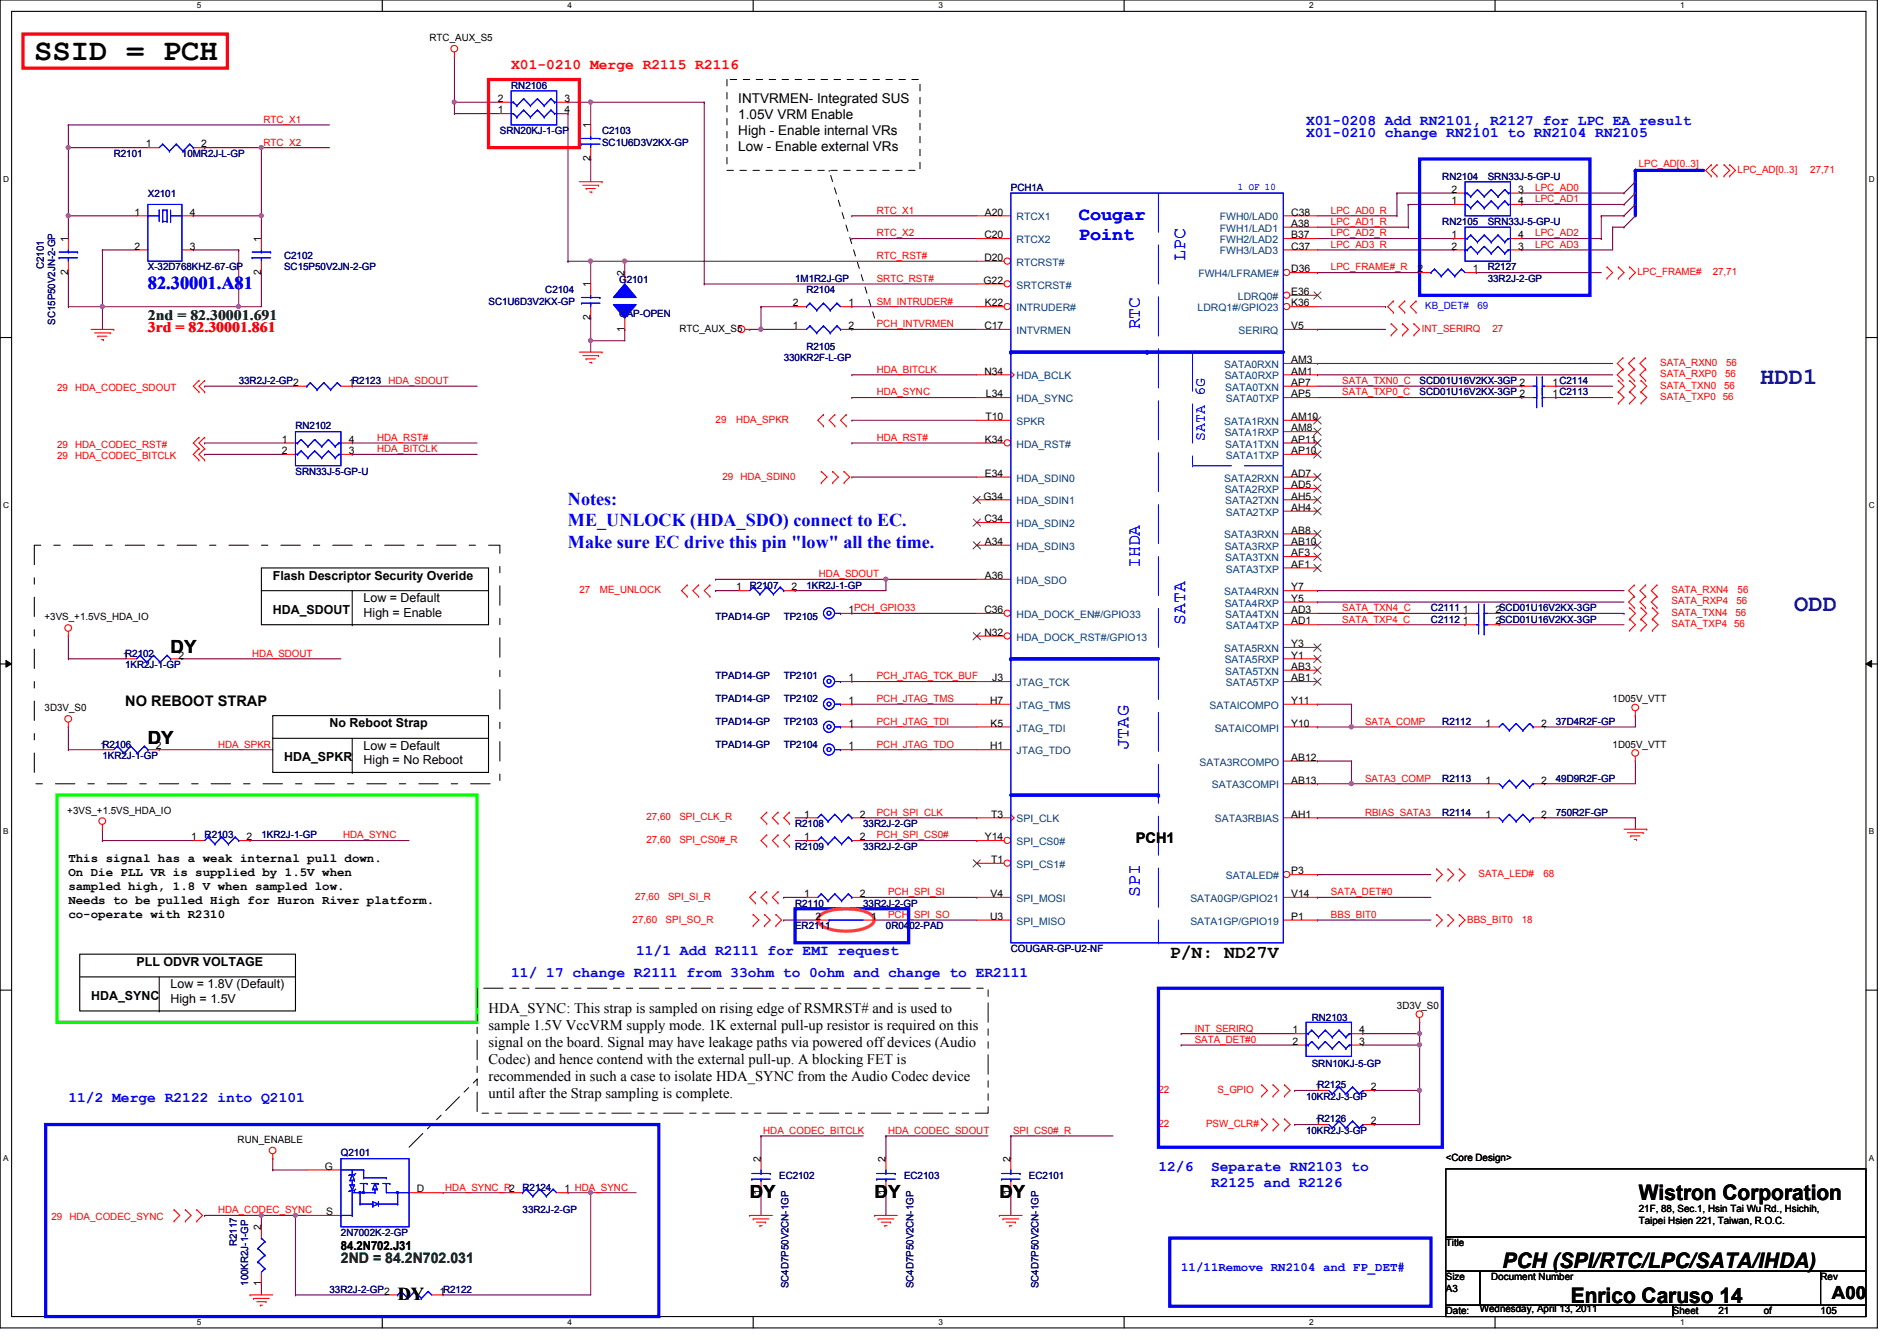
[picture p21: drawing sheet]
<svg xmlns="http://www.w3.org/2000/svg" width="297mm" height="210mm" viewBox="0 0 297 210" stroke-linecap="round" stroke-linejoin="round" font-family="sans-serif">
<defs><g id="words">
<text font-size="4.8" x="5.4" y="9.4">SSID = PCH</text>
<g font-size="3.7" fill="#0000a0">
<text x="275.6" y="60.1">HDD1</text>
<text x="281" y="95.6">ODD</text>
</g>
<g font-size="3.3">
<text x="256.6" y="187.9">Wistron Corporation</text>
<text x="235.3" y="198.5">PCH (SPI/RTC/LPC/SATA/IHDA)</text>
<text x="246" y="203.9">Enrico Caruso 14</text>
</g>
<g font-size="2.8" fill="#00f">
<text x="168.9" y="34.4">Cougar</text>
<text x="168.9" y="37.6">Point</text>
<text x="185.6" y="40.9" transform="rotate(-90 185.6 40.9)">LPC</text>
<text x="23.2" y="45.3">82.30001.A81</text>
<text x="178.5" y="51.6" transform="rotate(-90 178.5 51.6)">RTC</text>
<text x="88.9" y="79">Notes:</text>
<text x="88.9" y="82.4">ME_UNLOCK (HDA_SDO) connect to EC.</text>
<text x="88.9" y="85.7">Make sure EC drive this pin &quot;low&quot; all the time.</text>
<text x="178.5" y="88.9" transform="rotate(-90 178.5 88.9)">IHDA</text>
<text x="185.6" y="97.8" transform="rotate(-90 185.6 97.8)">SATA</text>
<text x="176.7" y="117.3" transform="rotate(-90 176.7 117.3)">JTAG</text>
<text x="178.5" y="140.5" transform="rotate(-90 178.5 140.5)">SPI</text>
</g>
<g font-size="2.8">
<text x="26.7" y="102.2">DY</text>
<text x="23.2" y="116.4">DY</text>
<text x="183.2" y="149.9">P/N: ND27V</text>
<text x="117.4" y="187.5">DY</text>
<text x="136.9" y="187.5">DY</text>
<text x="156.5" y="187.5">DY</text>
<text x="62.3" y="203.5">DY</text>
<text x="286.8" y="203.4">A00</text>
</g>
<g font-size="2.3" fill="#f00">
<text x="80" y="10.8">X01-0210 Merge R2115 R2116</text>
<text x="23.2" y="51.9">3rd = 82.30001.861</text>
</g>
<g font-size="2.3" fill="#00f">
<text x="204.5" y="19.6">X01-0208 Add RN2101, R2127 for LPC EA result</text>
<text x="204.5" y="21.4">X01-0210 change RN2101 to RN2104 RN2105</text>
<text x="188.7" y="69" transform="rotate(-90 188.7 69)">SATA 6G</text>
<text x="99.6" y="149.4">11/1 Add R2111 for EMI request</text>
<text x="80" y="153">11/ 17 change R2111 from 33ohm to 0ohm and change to ER2111</text>
<text x="10.7" y="172.6">11/2 Merge R2122 into Q2101</text>
<text x="181.4" y="183.2">12/6</text>
<text x="189.6" y="183.2">Separate RN2103 to</text>
<text x="189.6" y="185.8">R2125 and R2126</text>
</g>
<g font-size="2.3" fill="#008000">
<text x="23.2" y="50.1">2nd = 82.30001.691</text>
<text x="53.4" y="197.7">2ND = 84.2N702.031</text>
</g>
<g font-size="2.3">
<text x="19.6" y="110.6">NO REBOOT STRAP</text>
<text x="177.8" y="131.9">PCH1</text>
<text x="76.5" y="158.5">HDA_SYNC: This strap is sampled on rising edge of RSMRST# and is used to</text>
<text x="76.5" y="161.2">sample 1.5V VccVRM supply mode. 1K external pull-up resistor is required on this</text>
<text x="76.5" y="163.8">signal on the board. Signal may have leakage paths via powered off devices (Audio</text>
<text x="76.5" y="166.5">Codec) and hence contend with the external pull-up. A blocking FET is</text>
<text x="76.5" y="169.2">recommended in such a case to isolate HDA_SYNC from the Audio Codec device</text>
<text x="76.5" y="171.8">until after the Strap sampling is complete.</text>
</g>
<g font-size="2.1">
<text x="115.6" y="16.2">INTVRMEN- Integrated SUS</text>
<text x="115.6" y="18.7">1.05V VRM Enable</text>
<text x="115.6" y="21.2">High - Enable internal VRs</text>
<text x="115.6" y="23.7">Low - Enable external VRs</text>
</g>
<g font-size="1.9">
<text x="42.7" y="90.7">Flash Descriptor Security Overide</text>
<text x="56.9" y="94.2">Low = Default</text>
<text x="42.7" y="96.1">HDA_SDOUT</text>
<text x="56.9" y="96.5">High = Enable</text>
<text x="51.6" y="113.8">No Reboot Strap</text>
<text x="44.5" y="119.2">HDA_SPKR</text>
<text x="56.9" y="117.3">Low = Default</text>
<text x="56.9" y="119.6">High = No Reboot</text>
<text x="10.7" y="135">This signal has a weak internal pull down.</text>
<text x="10.7" y="137.2">On Die PLL VR is supplied by 1.5V when</text>
<text x="10.7" y="139.4">sampled high, 1.8 V when sampled low.</text>
<text x="10.7" y="141.6">Needs to be pulled High for Huron River platform.</text>
<text x="10.7" y="143.8">co-operate with R2310</text>
<text x="21.4" y="151.2">PLL ODVR VOLTAGE</text>
<text x="26.7" y="154.7">Low = 1.8V (Default)</text>
<text x="14.3" y="156.5">HDA_SYNC</text>
<text x="26.7" y="157">High = 1.5V</text>
<text x="53.4" y="195.6">84.2N702.J31</text>
</g>
<text font-size="1.9" fill="#00f" x="185" y="199">11/11Remove RN2104 and FP_DET#</text>
<g font-size="1.6">
<text x="67.3" y="6.4">RTC_AUX_S5</text>
<text x="77.9" y="17.7">1</text>
<text x="77.9" y="16">2</text>
<text x="88.4" y="16">3</text>
<text x="88.4" y="17.7">4</text>
<text x="22.8" y="23.1">1</text>
<text x="31.5" y="23.1">2</text>
<text x="92.5" y="20.1" transform="rotate(-90 92.5 20.1)">1</text>
<text x="92.5" y="25.2" transform="rotate(-90 92.5 25.2)">2</text>
<text x="21" y="33.7">1</text>
<text x="29.7" y="33.7">4</text>
<text x="154.2" y="33.7">A20</text>
<text x="202.2" y="33.7">C38</text>
<text x="202.2" y="35.5">A38</text>
<text x="227.3" y="32">1</text>
<text x="227.3" y="30.2">2</text>
<text x="237.7" y="30.2">3</text>
<text x="237.7" y="32">4</text>
<text x="10.7" y="37.9" transform="rotate(-90 10.7 37.9)">1</text>
<text x="21" y="39.1">2</text>
<text x="29.7" y="39.1">3</text>
<text x="40.9" y="37.9" transform="rotate(-90 40.9 37.9)">1</text>
<text x="154.1" y="37.3">C20</text>
<text x="154.1" y="40.9">D20</text>
<text x="202.2" y="37.3">B37</text>
<text x="202.2" y="39.1">C37</text>
<text x="227.3" y="37.3">1</text>
<text x="227.3" y="39.1">2</text>
<text x="237.7" y="39.1">3</text>
<text x="237.7" y="37.3">4</text>
<text x="10.7" y="43" transform="rotate(-90 10.7 43)">2</text>
<text x="40.9" y="43" transform="rotate(-90 40.9 43)">2</text>
<text x="92.5" y="45" transform="rotate(-90 92.5 45)">1</text>
<text x="97.8" y="43.2" transform="rotate(-90 97.8 43.2)">2</text>
<text x="124.2" y="48">2</text>
<text x="132.8" y="48">1</text>
<text x="154" y="44.4">G22</text>
<text x="154.2" y="48">K22</text>
<text x="202.2" y="48">K36</text>
<text x="202.2" y="42.6">D36</text>
<text x="202.2" y="46.2">E36</text>
<text x="222" y="42.6">2</text>
<text x="230.6" y="42.6">1</text>
<text x="92.5" y="50.1" transform="rotate(-90 92.5 50.1)">2</text>
<text x="97.8" y="51.9" transform="rotate(-90 97.8 51.9)">1</text>
<text x="106.4" y="51.9">RTC_AUX_S5</text>
<text x="124.2" y="51.5">1</text>
<text x="132.8" y="51.5">2</text>
<text x="154.1" y="51.5">C17</text>
<text x="202.2" y="51.5">V5</text>
<text x="154.1" y="58.6">N34</text>
<text x="202.2" y="56.9">AM3</text>
<text x="202.2" y="58.6">AM1</text>
<text x="54.6" y="60.4">1R2123</text>
<text x="154.3" y="65.7">T10</text>
<text x="154.4" y="62.2">L34</text>
<text x="202.2" y="60.4">AP7</text>
<text x="202.2" y="62.2">AP5</text>
<text x="202.2" y="65.7">AM10</text>
<text x="243.1" y="60.4">1C2114</text>
<text x="243.1" y="62.2">1C2113</text>
<text x="44.2" y="69.3">1</text>
<text x="44.2" y="71.1">2</text>
<text x="54.6" y="71.1">3</text>
<text x="54.6" y="69.3">4</text>
<text x="154.2" y="69.3">K34</text>
<text x="202.2" y="67.5">AM8</text>
<text x="202.2" y="69.3">AP11</text>
<text x="202.2" y="71.1">AP10</text>
<text x="154.2" y="74.6">E34</text>
<text x="202.2" y="74.6">AD7</text>
<text x="202.2" y="76.4">AD5</text>
<text x="154" y="78.2">G34</text>
<text x="154.1" y="81.7">C34</text>
<text x="202.2" y="78.2">AH5</text>
<text x="202.2" y="80">AH4</text>
<text x="202.2" y="83.5">AB8</text>
<text x="154.2" y="85.3">A34</text>
<text x="202.2" y="85.3">AB10</text>
<text x="202.2" y="87.1">AF3</text>
<text x="202.2" y="88.9">AF1</text>
<text x="115.3" y="92.4">1</text>
<text x="123.9" y="92.4">2</text>
<text x="132.8" y="96">1PCH_GPIO33</text>
<text x="154.1" y="96">C36</text>
<text x="154.2" y="90.6">A36</text>
<text x="202.2" y="92.4">Y7</text>
<text x="202.2" y="94.2">Y5</text>
<text x="202.2" y="96">AD3</text>
<text x="229.1" y="96">1</text>
<text x="234.2" y="96">2SCD01U16V2KX-3GP</text>
<text x="7" y="97.1">+3VS_+1.5VS_HDA_IO</text>
<text x="154.1" y="99.5">N32</text>
<text x="202.2" y="97.7">AD1</text>
<text x="202.2" y="101.3">Y3</text>
<text x="229.1" y="97.7">1</text>
<text x="234.2" y="97.7">2SCD01U16V2KX-3GP</text>
<text x="19.3" y="103.1">1R2102</text>
<text x="27.9" y="103.1">2</text>
<text x="132.8" y="106.6">1</text>
<text x="155.4" y="106.6">J3</text>
<text x="202.2" y="103.1">Y1</text>
<text x="202.2" y="104.9">AB3</text>
<text x="202.2" y="106.6">AB1</text>
<text x="7" y="111.3">3D3V_S0</text>
<text x="132.8" y="113.7">1</text>
<text x="132.8" y="110.2">1</text>
<text x="155" y="110.2">H7</text>
<text x="155.1" y="113.7">K5</text>
<text x="202.2" y="113.7">Y10</text>
<text x="202.2" y="110.2">Y11</text>
<text x="232.6" y="113.7">1</text>
<text x="241.3" y="113.7">2</text>
<text x="252.5" y="109.9">1D05V_VTT</text>
<text x="15.7" y="117.3">1R2106</text>
<text x="24.4" y="117.3">2</text>
<text x="132.8" y="117.3">1</text>
<text x="155" y="117.3">H1</text>
<text x="202.2" y="119.1">AB12</text>
<text x="252.5" y="117">1D05V_VTT</text>
<text x="202.2" y="122.6">AB13</text>
<text x="232.6" y="122.6">1</text>
<text x="241.3" y="122.6">2</text>
<text x="10.5" y="127.3">+3VS_+1.5VS_HDA_IO</text>
<text x="29.9" y="131.5">1</text>
<text x="38.6" y="131.5">2</text>
<text x="125.9" y="128">1</text>
<text x="125.9" y="131.5">1</text>
<text x="134.6" y="128">2</text>
<text x="134.6" y="131.5">2</text>
<text x="154.2" y="131.5">Y14</text>
<text x="155.2" y="128">T3</text>
<text x="202.2" y="128">AH1</text>
<text x="232.6" y="128">1</text>
<text x="241.3" y="128">2</text>
<text x="155.2" y="135.1">T1</text>
<text x="202.2" y="136.9">P3</text>
<text x="125.9" y="140.4">1</text>
<text x="127.7" y="144">2</text>
<text x="134.6" y="140.4">2</text>
<text x="136.4" y="144">1</text>
<text x="155" y="144">U3</text>
<text x="155.1" y="140.4">V4</text>
<text x="202.2" y="140.4">V14</text>
<text x="202.2" y="144">P1</text>
<text x="202.4" y="161.8">1</text>
<text x="212.8" y="161.8">4</text>
<text x="218.7" y="157.9">3D3V_S0</text>
<text x="202.4" y="163.5">2</text>
<text x="212.8" y="163.5">3</text>
<text x="205.9" y="170.6">1R2125</text>
<text x="214.6" y="170.6">2</text>
<text x="37.2" y="178.9">RUN_ENABLE</text>
<text x="205.9" y="176">1R2126</text>
<text x="214.6" y="176">2</text>
<text x="50.9" y="183.1">G</text>
<text x="119.1" y="181.9" transform="rotate(-90 119.1 181.9)">2</text>
<text x="138.7" y="181.9" transform="rotate(-90 138.7 181.9)">2</text>
<text x="158.2" y="181.9" transform="rotate(-90 158.2 181.9)">2</text>
<text x="226.4" y="181.7">&lt;Core Design&gt;</text>
<text x="51.1" y="190.2">S</text>
<text x="65.3" y="186.6">D</text>
<text x="88.4" y="186.6">1 HDA_SYNC</text>
<text x="119.1" y="187" transform="rotate(-90 119.1 187)">1</text>
<text x="138.7" y="187" transform="rotate(-90 138.7 187)">1</text>
<text x="158.2" y="187" transform="rotate(-90 158.2 187)">1</text>
<text x="256.6" y="189.7">21F, 88, Sec.1, Hsin Tai Wu Rd., Hsichih,</text>
<text x="256.6" y="191.6">Taipei Hsien 221, Taiwan, R.O.C.</text>
<text x="40.9" y="192.6" transform="rotate(-90 40.9 192.6)">2</text>
<text x="226.4" y="195.1">Title</text>
<text x="40.9" y="201.3" transform="rotate(-90 40.9 201.3)">1</text>
<text x="68.8" y="202.6">1R2122</text>
<text x="226.4" y="200.4">Size</text>
<text x="226.4" y="202.2">A3</text>
<text x="233.5" y="200.4">Document Number</text>
<text x="285.1" y="200.4">Rev</text>
<text x="226.4" y="205.7">Date:</text>
<text x="231.7" y="205.4">Wednesday, April 13, 2011</text>
<text x="262" y="205.7">Sheet</text>
<text x="269.1" y="205.7">21</text>
<text x="276.2" y="205.7">of</text>
<text x="285.1" y="205.7">105</text>
</g>
<g font-size="1.6" fill="#000080">
<text x="80" y="13.9">RN2106</text>
<text x="78.3" y="21">SRN20KJ-1-GP</text>
<text x="94.3" y="21">C2103</text>
<text x="94.3" y="22.8">SC1U6D3V2KX-GP</text>
<text x="17.8" y="24.6">R2101</text>
<text x="28.5" y="24.6">10MR2J-L-GP</text>
<text x="158.3" y="29.9">PCH1A</text>
<text x="225.8" y="28.1">RN2104</text>
<text x="233" y="28.1">SRN33J-5-GP-U</text>
<text x="23.2" y="30.8">X2101</text>
<text x="225.8" y="35.2">RN2105</text>
<text x="233" y="35.2">SRN33J-5-GP-U</text>
<text x="44.5" y="40.6">C2102</text>
<text x="6.9" y="42.1" transform="rotate(-90 6.9 42.1)">C2101</text>
<text x="23.2" y="42.3">X-32D768KHZ-67-GP</text>
<text x="44.5" y="42.3">SC15P50V2JN-2-GP</text>
<text x="76.5" y="47.7">SC1U6D3V2KX-GP</text>
<text x="85.4" y="45.9">C2104</text>
<text x="96.9" y="44.3">G2101</text>
<text x="124.5" y="44.1">1M1R2J-GP</text>
<text x="126.3" y="45.9">R2104</text>
<text x="233" y="42.3">R2127</text>
<text x="233" y="44.1">33R2J-2-GP</text>
<text x="8.6" y="50.8" transform="rotate(-90 8.6 50.8)">SC15P50V2JN-2-GP</text>
<text x="96.9" y="49.6">GAP-OPEN</text>
<text x="122.7" y="56.6">330KR2F-L-GP</text>
<text x="126.3" y="54.8">R2105</text>
<text x="37.4" y="60.1">33R2J-2-GP2</text>
<text x="222.3" y="60.1">SCD01U16V2KX-3GP 2</text>
<text x="222.3" y="61.9">SCD01U16V2KX-3GP 2</text>
<text x="46.3" y="67.2">RN2102</text>
<text x="46.3" y="74.3">SRN33J-5-GP-U</text>
<text x="117.4" y="92.1">R2107</text>
<text x="126.3" y="92.1">1KR2J-1-GP</text>
<text x="224.1" y="95.7">C2111</text>
<text x="112.1" y="97.1">TPAD14-GP</text>
<text x="122.7" y="97.1">TP2105</text>
<text x="224.1" y="97.5">C2112</text>
<text x="19.6" y="104.6">1KR2J-1-GP</text>
<text x="112.1" y="106.3">TPAD14-GP</text>
<text x="122.7" y="106.3">TP2101</text>
<text x="112.1" y="113.5">TPAD14-GP</text>
<text x="112.1" y="109.9">TPAD14-GP</text>
<text x="122.7" y="113.5">TP2103</text>
<text x="122.7" y="109.9">TP2102</text>
<text x="225.8" y="113.5">R2112</text>
<text x="243.6" y="113.5">37D4R2F-GP</text>
<text x="16" y="118.8">1KR2J-1-GP</text>
<text x="112.1" y="117">TPAD14-GP</text>
<text x="122.7" y="117">TP2104</text>
<text x="225.8" y="122.3">R2113</text>
<text x="243.6" y="122.3">49D9R2F-GP</text>
<text x="32" y="131.2">R2103</text>
<text x="40.9" y="131.2">1KR2J-1-GP</text>
<text x="124.5" y="129.5">R2108</text>
<text x="135.2" y="129.5">33R2J-2-GP</text>
<text x="225.8" y="127.7">R2114</text>
<text x="243.6" y="127.7">750R2F-GP</text>
<text x="124.5" y="133">R2109</text>
<text x="135.2" y="133">33R2J-2-GP</text>
<text x="124.5" y="141.9">R2110</text>
<text x="135.2" y="141.9">33R2J-2-GP</text>
<text x="124.5" y="145.5">ER2111</text>
<text x="138.7" y="145.5">0R0402-PAD</text>
<text x="158.3" y="149">COUGAR-GP-U2-NF</text>
<text x="205.4" y="159.9">RN2103</text>
<text x="205.4" y="167">SRN10KJ-5-GP</text>
<text x="204.5" y="172.1">10KR2J-3-GP</text>
<text x="204.5" y="177.5">10KR2J-3-GP</text>
<text x="53.4" y="181">Q2101</text>
<text x="122" y="184.6">EC2102</text>
<text x="141.6" y="184.6">EC2103</text>
<text x="161.1" y="184.6">EC2101</text>
<text x="81.8" y="186.4">R2124</text>
<text x="81.8" y="189.9">33R2J-2-GP</text>
<text x="37.1" y="195" transform="rotate(-90 37.1 195)">R2117</text>
<text x="53.4" y="193.5">2N7002K-2-GP</text>
<text x="38.9" y="201.3" transform="rotate(-90 38.9 201.3)">100KR2J-1-GP</text>
<text x="51.6" y="202.4">33R2J-2-GP2</text>
<text x="123.5" y="201.6" transform="rotate(-90 123.5 201.6)">SC4D7P50V2CN-1GP</text>
<text x="143" y="201.6" transform="rotate(-90 143 201.6)">SC4D7P50V2CN-1GP</text>
<text x="162.6" y="201.6" transform="rotate(-90 162.6 201.6)">SC4D7P50V2CN-1GP</text>
</g>
<g font-size="1.6" fill="#f00">
<text x="41.3" y="22.8">RTC_X2</text>
<text x="41.3" y="19.2">RTC_X1</text>
<text x="240.4" y="29.9">LPC_AD0</text>
<text x="256.6" y="26.1">LPC_AD[0..3]</text>
<text x="272.1" y="27.1">LPC_AD[0..3]</text>
<text x="283.5" y="27.1">27,71</text>
<text x="137.3" y="33.4">RTC_X1</text>
<text x="208.4" y="33.4">LPC_AD0_R</text>
<text x="208.4" y="35.2">LPC_AD1_R</text>
<text x="240.4" y="31.7">LPC_AD1</text>
<text x="137.3" y="37">RTC_X2</text>
<text x="137.3" y="40.6">RTC_RST#</text>
<text x="208.4" y="37">LPC_AD2_R</text>
<text x="208.4" y="38.8">LPC_AD3_R</text>
<text x="240.4" y="38.8">LPC_AD3</text>
<text x="240.4" y="37">LPC_AD2</text>
<text x="137.3" y="47.7">SM_INTRUDER#</text>
<text x="137.3" y="44.1">SRTC_RST#</text>
<text x="208.4" y="42.3">LPC_FRAME#_R</text>
<text x="256.4" y="43.1">LPC_FRAME#</text>
<text x="268.2" y="43.1">27,71</text>
<text x="137.3" y="51.2">PCH_INTVRMEN</text>
<text x="222.6" y="51.9">INT_SERIRQ</text>
<text x="233.7" y="51.9">27</text>
<text x="137.3" y="58.3">HDA_BITCLK</text>
<text x="260" y="57.3">SATA_RXN0</text>
<text x="260" y="59.1">SATA_RXP0</text>
<text x="270.1" y="59.1">56</text>
<text x="270.3" y="57.3">56</text>
<text x="8.9" y="61.2">29</text>
<text x="11.8" y="61.2">HDA_CODEC_SDOUT</text>
<text x="60.8" y="60.1">HDA_SDOUT</text>
<text x="137.3" y="61.9">HDA_SYNC</text>
<text x="210.2" y="60.1">SATA_TXN0_C</text>
<text x="210.2" y="61.9">SATA_TXP0_C</text>
<text x="260" y="60.8">SATA_TXN0</text>
<text x="260" y="62.6">SATA_TXP0 56</text>
<text x="270" y="60.8">56</text>
<text x="8.9" y="71.8">29</text>
<text x="8.9" y="70.1">29</text>
<text x="11.8" y="71.8">HDA_CODEC_BITCLK</text>
<text x="11.8" y="70.1">HDA_CODEC_RST#</text>
<text x="59.1" y="69">HDA_RST#</text>
<text x="59.1" y="70.8">HDA_BITCLK</text>
<text x="112.1" y="66.2">29</text>
<text x="115.3" y="66.2">HDA_SPKR</text>
<text x="137.3" y="69">HDA_RST#</text>
<text x="113.1" y="75.1">29</text>
<text x="115.9" y="75.1">HDA_SDIN0</text>
<text x="90.7" y="92.8">27</text>
<text x="93.9" y="92.8">ME_UNLOCK</text>
<text x="128.2" y="90.3">HDA_SDOUT</text>
<text x="210.2" y="95.7">SATA_TXN4_C</text>
<text x="261.7" y="92.8">SATA_RXN4</text>
<text x="261.7" y="94.6">SATA_RXP4</text>
<text x="271.9" y="94.6">56</text>
<text x="272.1" y="92.8">56</text>
<text x="210.2" y="97.5">SATA_TXP4_C</text>
<text x="261.7" y="96.4">SATA_TXN4</text>
<text x="261.7" y="98.2">SATA_TXP4 56</text>
<text x="271.7" y="96.4">56</text>
<text x="39.5" y="102.8">HDA_SDOUT</text>
<text x="137.3" y="106.3">PCH_JTAG_TCK_BUF</text>
<text x="137.3" y="109.9">PCH_JTAG_TMS</text>
<text x="137.3" y="113.5">PCH_JTAG_TDI</text>
<text x="213.7" y="113.5">SATA_COMP</text>
<text x="34.2" y="117">HDA_SPKR</text>
<text x="137.3" y="117">PCH_JTAG_TDO</text>
<text x="213.7" y="122.3">SATA3_COMP</text>
<text x="53.7" y="131.2">HDA_SYNC</text>
<text x="101.2" y="132">27,60</text>
<text x="101.2" y="128.4">27,60</text>
<text x="106.4" y="132">SPI_CS0#_R</text>
<text x="106.4" y="128.4">SPI_CLK_R</text>
<text x="137.3" y="127.7">PCH_SPI_CLK</text>
<text x="137.3" y="131.2">PCH_SPI_CS0#</text>
<text x="213.7" y="127.7">RBIAS_SATA3</text>
<text x="231.5" y="137.3">SATA_LED#</text>
<text x="241.7" y="137.3">68</text>
<text x="99.4" y="140.8">27,60</text>
<text x="104.6" y="140.8">SPI_SI_R</text>
<text x="139.1" y="140.1">PCH_SPI_SI</text>
<text x="139.1" y="143.7">PCH_SPI_SO</text>
<text x="208.4" y="140.1">SATA_DET#0</text>
<text x="208.4" y="143.7">BBS_BIT0</text>
<text x="99.1" y="144.4">27,60</text>
<text x="104.2" y="144.4">SPI_SO_R</text>
<text x="229.7" y="144.4">BBS_BIT0</text>
<text x="238.3" y="144.4">18</text>
<text x="187.1" y="161.5">INT_SERIRQ</text>
<text x="187.1" y="163.2">SATA_DET#0</text>
<text x="181.4" y="171.1">22</text>
<text x="190.6" y="171.1">S_GPIO</text>
<text x="119.5" y="177.5">HDA_CODEC_BITCLK</text>
<text x="139.1" y="177.5">HDA_CODEC_SDOUT</text>
<text x="158.6" y="177.5">SPI_CS0#_R</text>
<text x="181.4" y="176.4">22</text>
<text x="188.8" y="176.4">PSW_CLR#</text>
<text x="8" y="191">29</text>
<text x="10.9" y="191">HDA_CODEC_SYNC</text>
<text x="34.2" y="189.9">HDA_CODEC_SYNC</text>
<text x="69.7" y="186.4">HDA_SYNC_R2</text>
</g>
<g font-size="1.6" fill="#00f">
<text x="193.8" y="29.7">1 OF 10</text>
<text x="223.2" y="48.4">KB_DET#</text>
<text x="231.3" y="48.4">69</text>
</g>
<g font-size="1.6" fill="#004080">
<text x="159.2" y="34.5">RTCX1</text>
<text x="191" y="34.5">FWH0/LAD0</text>
<text x="159.2" y="38.1">RTCX2</text>
<text x="159.2" y="41.6">RTCRST#</text>
<text x="191" y="36.3">FWH1/LAD1</text>
<text x="191" y="38.1">FWH2/LAD2</text>
<text x="191" y="39.8">FWH3/LAD3</text>
<text x="159.2" y="45.2">SRTCRST#</text>
<text x="187.7" y="43.4">FWH4/LFRAME#</text>
<text x="193.8" y="46.9">LDRQ0#</text>
<text x="159.2" y="52.3">INTVRMEN</text>
<text x="159.2" y="48.7">INTRUDER#</text>
<text x="187.5" y="48.7">LDRQ1#/GPIO23</text>
<text x="193.9" y="52.3">SERIRQ</text>
<text x="159.2" y="59.4">HDA_BCLK</text>
<text x="191.7" y="57.6">SATA0RXN</text>
<text x="191.8" y="59.4">SATA0RXP</text>
<text x="159.2" y="62.9">HDA_SYNC</text>
<text x="191.9" y="61.2">SATA0TXN</text>
<text x="191.9" y="62.9">SATA0TXP</text>
<text x="159.2" y="70.1">HDA_RST#</text>
<text x="159.2" y="66.5">SPKR</text>
<text x="191.7" y="66.5">SATA1RXN</text>
<text x="191.8" y="68.3">SATA1RXP</text>
<text x="191.9" y="70.1">SATA1TXN</text>
<text x="191.9" y="71.8">SATA1TXP</text>
<text x="159.2" y="75.4">HDA_SDIN0</text>
<text x="191.7" y="75.4">SATA2RXN</text>
<text x="191.8" y="77.2">SATA2RXP</text>
<text x="159.2" y="79">HDA_SDIN1</text>
<text x="159.2" y="82.5">HDA_SDIN2</text>
<text x="191.9" y="79">SATA2TXN</text>
<text x="191.9" y="80.7">SATA2TXP</text>
<text x="159.2" y="86.1">HDA_SDIN3</text>
<text x="191.7" y="84.3">SATA3RXN</text>
<text x="191.8" y="86.1">SATA3RXP</text>
<text x="191.9" y="87.8">SATA3TXN</text>
<text x="191.9" y="89.6">SATA3TXP</text>
<text x="159.2" y="91.4">HDA_SDO</text>
<text x="191.7" y="93.2">SATA4RXN</text>
<text x="191.8" y="95">SATA4RXP</text>
<text x="159.2" y="96.7">HDA_DOCK_EN#/GPIO33</text>
<text x="159.2" y="100.3">HDA_DOCK_RST#/GPIO13</text>
<text x="191.9" y="96.7">SATA4TXN</text>
<text x="191.9" y="98.5">SATA4TXP</text>
<text x="159.2" y="107.4">JTAG_TCK</text>
<text x="191.7" y="102.1">SATA5RXN</text>
<text x="191.8" y="103.8">SATA5RXP</text>
<text x="191.9" y="105.6">SATA5TXN</text>
<text x="191.9" y="107.4">SATA5TXP</text>
<text x="159.2" y="111">JTAG_TMS</text>
<text x="189.4" y="111">SATAICOMPO</text>
<text x="159.2" y="114.5">JTAG_TDI</text>
<text x="159.2" y="118.1">JTAG_TDO</text>
<text x="187.8" y="119.8">SATA3RCOMPO</text>
<text x="190.2" y="114.5">SATAICOMPI</text>
<text x="189.8" y="123.4">SATA3COMPI</text>
<text x="159.2" y="128.7">SPI_CLK</text>
<text x="190.2" y="128.7">SATA3RBIAS</text>
<text x="159.2" y="132.3">SPI_CS0#</text>
<text x="159.2" y="135.8">SPI_CS1#</text>
<text x="191.9" y="137.6">SATALED#</text>
<text x="159.2" y="141.2">SPI_MOSI</text>
<text x="186.4" y="141.2">SATA0GP/GPIO21</text>
<text x="159.2" y="144.7">SPI_MISO</text>
<text x="186.4" y="144.7">SATA1GP/GPIO19</text>
</g>
<g font-size="1.3">
<text x="30.8" y="1.3">5</text>
<text x="88.9" y="1.3">4</text>
<text x="146.9" y="1.3">3</text>
<text x="205" y="1.3">2</text>
<text x="263.1" y="1.3">1</text>
<text x=".5" y="28.4">D</text>
<text x="292.6" y="28.4">D</text>
<text x=".5" y="79.5">C</text>
<text x="292.6" y="79.5">C</text>
<text x=".5" y="130.6">B</text>
<text x="292.6" y="130.6">B</text>
<text x=".5" y="181.7">A</text>
<text x="292.6" y="181.7">A</text>
<text x="30.8" y="207.4">5</text>
<text x="88.9" y="207.4">4</text>
<text x="146.9" y="207.4">3</text>
<text x="205" y="207.4">2</text>
<text x="263.1" y="207.4">1</text>
</g>
</g></defs>
<path d="M0 0h294v207.9h-294zM1.8 1.8h290.4v204.3h-290.4z" fill="none" stroke="#000" stroke-width=".17"/>
<g fill="#fff">
<path d="M30.8 .2h.7v1.4h-.7z"/>
<path d="M30.8 206.2h.7v1.4h-.7z"/>
</g>
<path d="M59.9 0v1.8M59.9 206.1v1.8" fill="none" stroke="#000" stroke-width=".17"/>
<g fill="#fff">
<path d="M88.9 .2h.6v1.4h-.6z"/>
<path d="M88.9 206.2h.6v1.4h-.6z"/>
</g>
<path d="M117.9 0v1.8M117.9 206.1v1.8" fill="none" stroke="#000" stroke-width=".17"/>
<g fill="#fff">
<path d="M146.9 .2h.7v1.4h-.7z"/>
<path d="M146.9 206.2h.7v1.4h-.7z"/>
</g>
<path d="M176 0v1.8M176 206.1v1.8" fill="none" stroke="#000" stroke-width=".17"/>
<g fill="#fff">
<path d="M205 .2h.7v1.4h-.7z"/>
<path d="M205 206.2h.7v1.4h-.7z"/>
</g>
<path d="M234.1 0v1.8M234.1 206.1v1.8" fill="none" stroke="#000" stroke-width=".17"/>
<g fill="#fff">
<path d="M263.1 .2h.7v1.4h-.7z"/>
<path d="M263.1 206.2h.7v1.4h-.7z"/>
<path d="M.5 27.3h.9v1.4h-.9z"/>
<path d="M292.6 27.3h.9v1.4h-.9z"/>
<path d="M.5 78.4h.9v1.4h-.9z"/>
<path d="M292.6 78.4h.9v1.4h-.9z"/>
</g>
<path d="M0 52.8h1.8M292.2 52.8h1.8" fill="none" stroke="#000" stroke-width=".17"/>
<g fill="#fff">
<path d="M.5 129.5h.8v1.4h-.8z"/>
<path d="M292.6 129.5h.9v1.4h-.9z"/>
</g>
<path d="M0 103.9h1.8M292.2 103.9h1.8" fill="none" stroke="#000" stroke-width=".17"/>
<path d="M.9 103.4l.9 .5-.9 .5zM292.2 103.9l.9-.5v1z" fill="#000"/>
<path d="M.9 103.4l.9 .5-.9 .5zM292.2 103.9l.9-.5v1z" fill="none" stroke="#000" stroke-width=".16"/>
<g fill="#fff">
<path d="M.5 180.5h.8v1.4h-.8z"/>
<path d="M292.6 180.5h.9v1.4h-.9z"/>
</g>
<path d="M0 155h1.8M292.2 155h1.8" fill="none" stroke="#000" stroke-width=".17"/>
<g fill="none" stroke="#800040" stroke-width=".17">
<path d="M133.4 58.7h.1M133.4 58.7h19.5M231.2 42.7h.1M231.2 42.7h19.5M133.4 69.3h.1M133.4 62.2h.1M133.4 69.3h19.5M133.4 62.2h19.5M138.7 90.7h.1M138.7 90.7h14.2M133.4 110.2h.1M133.4 113.8h.1"/>
<path d="M133.4 117.3h.1M133.4 110.2h19.5M133.4 113.8h19.5M133.4 117.3h19.5M206.3 110.2h.1M206.3 110.2h5.3M211.6 110.2h.1M211.6 110.2v3.6M206.3 136.9h.1M206.3 136.9h17.8M185 163.6h.1M185 161.8h.1"/>
<path d="M185 163.6h17.7M185 161.8h17.7"/>
</g>
<circle cx="138.7" cy="90.7" r=".32" fill="#f0f"/>
<circle cx="138.7" cy="90.7" r=".32" fill="none" stroke="#f0f" stroke-width=".17"/>
<g fill="none" stroke="#800040" stroke-width=".17">
<path d="M117.4 51.6h.1M117.4 51.6h1.8M206.3 51.6h.1M206.3 51.6h10.7M133.4 65.8h.1M133.4 74.7h.1M133.4 65.8h19.5M133.4 74.7h19.5M206.3 113.8h.1M206.3 113.8h26.7M211.6 113.8h.1M206.3 128h.1"/>
<path d="M206.3 128h26.7M241.8 128h.1M241.8 128h14.3M256.1 128h.1M256.1 128v1.8M213.4 163.6h.1M213.4 163.6h8.9"/>
</g>
<circle cx="211.6" cy="113.8" r=".32" fill="#f0f"/>
<circle cx="211.6" cy="113.8" r=".32" fill="none" stroke="#f0f" stroke-width=".17"/>
<path d="M119.2 48h.1M119.2 48h5.3M206.3 140.5h.1M206.3 140.5h17.8M213.4 161.8h.1M213.4 161.8h8.9" fill="none" stroke="#800040" stroke-width=".17"/>
<circle cx="222.3" cy="161.8" r=".32" fill="#f0f"/>
<circle cx="222.3" cy="161.8" r=".32" fill="none" stroke="#f0f" stroke-width=".17"/>
<path d="M119.2 48h.1M119.2 51.6h.1M119.2 48v3.6M119.2 51.6h5.3M133.4 106.7h.1M133.4 106.7h19.5M241.8 113.8h.1M241.8 113.8h14.3M222.3 161.8h.1M222.3 161.8v1.8" fill="none" stroke="#800040" stroke-width=".17"/>
<circle cx="119.1" cy="51.5" r=".32" fill="#f0f"/>
<circle cx="119.1" cy="51.5" r=".32" fill="none" stroke="#f0f" stroke-width=".17"/>
<g fill="none" stroke="#800040" stroke-width=".17">
<path d="M10.7 19.6h.1M10.7 19.6v3.5M16 39.1h.1M16 39.1v8.9M37.4 39.1h.1M37.4 39.1v8.9h-26.7M133.4 37.3h.1M133.4 37.3h19.5M10.7 48h.1M16 48h.1M40.9 42.7h.1M40.9 42.7v5.3"/>
<path d="M133.4 48h.1M133.4 48h19.5"/>
</g>
<circle cx="37.4" cy="48" r=".32" fill="#f0f"/>
<circle cx="37.4" cy="48" r=".32" fill="none" stroke="#f0f" stroke-width=".17"/>
<circle cx="16" cy="48" r=".32" fill="#f0f"/>
<circle cx="16" cy="48" r=".32" fill="none" stroke="#f0f" stroke-width=".17"/>
<path d="M10.7 19.6h.1M10.7 19.6h40.9M10.7 23.1h.1M10.7 33.8h.1M10.7 23.1h12.5M10.7 33.8v3.5M32 23.1h.1M32 23.1h19.6M40.9 23.1h.1" fill="none" stroke="#800040" stroke-width=".17"/>
<circle cx="10.7" cy="33.8" r=".32" fill="#f0f"/>
<circle cx="10.7" cy="33.8" r=".32" fill="none" stroke="#f0f" stroke-width=".17"/>
<path d="M40.9 33.8h.1M40.9 33.8v3.5" fill="none" stroke="#800040" stroke-width=".17"/>
<circle cx="40.9" cy="33.8" r=".32" fill="#f0f"/>
<circle cx="40.9" cy="33.8" r=".32" fill="none" stroke="#f0f" stroke-width=".17"/>
<path d="M40.9 23.1h.1M40.9 23.1v10.7M10.7 42.7h.1M10.7 42.7v5.3M16 48h.1M16 48v3.6M37.4 48h.1M37.4 48h3.5M110.3 44.4h.1M110.3 44.4h42.6" fill="none" stroke="#800040" stroke-width=".17"/>
<circle cx="40.9" cy="23.1" r=".32" fill="#f0f"/>
<circle cx="40.9" cy="23.1" r=".32" fill="none" stroke="#f0f" stroke-width=".17"/>
<path d="M16 39.1h.1M16 39.1h5.4M92.5 40.9h.1M92.5 40.9h5.3M133.4 51.6h.1M133.4 51.6h19.5" fill="none" stroke="#800040" stroke-width=".17"/>
<circle cx="92.5" cy="40.9" r=".32" fill="#f0f"/>
<circle cx="92.5" cy="40.9" r=".32" fill="none" stroke="#f0f" stroke-width=".17"/>
<path d="M92.5 16h.1M92.5 16h17.8" fill="none" stroke="#800040" stroke-width=".17"/>
<circle cx="92.5" cy="16" r=".32" fill="#f0f"/>
<circle cx="92.5" cy="16" r=".32" fill="none" stroke="#f0f" stroke-width=".17"/>
<path d="M10.7 33.8h.1M10.7 23.1h.1M10.7 33.8h10.7M10.7 23.1v10.7" fill="none" stroke="#800040" stroke-width=".17"/>
<circle cx="10.7" cy="23.1" r=".32" fill="#f0f"/>
<circle cx="10.7" cy="23.1" r=".32" fill="none" stroke="#f0f" stroke-width=".17"/>
<path d="M110.3 16h.1M110.3 16v28.4M30.3 33.8h.1M30.3 39.1h.1M30.3 33.8h10.6M30.3 39.1h7.1M133.4 33.8h.1M133.4 33.8h19.5M92.5 53.3h.1M92.5 53.3h5.3M206.3 144h.1M206.3 144h17.8" fill="none" stroke="#800040" stroke-width=".17"/>
<circle cx="92.5" cy="53.3" r=".32" fill="#f0f"/>
<circle cx="92.5" cy="53.3" r=".32" fill="none" stroke="#f0f" stroke-width=".17"/>
<path d="M88.9 40.9h.1M88.9 40.9h3.6M92.5 49.8h.1M92.5 49.8v3.5M97.8 51.6h.1M97.8 40.9h.1M97.8 40.9v1.8M97.8 51.6v1.7M97.8 40.9h55.1" fill="none" stroke="#800040" stroke-width=".17"/>
<circle cx="97.8" cy="40.9" r=".32" fill="#f0f"/>
<circle cx="97.8" cy="40.9" r=".32" fill="none" stroke="#f0f" stroke-width=".17"/>
<path d="M71.2 8.9h.1M71.2 16h.1M71.2 8.9v7.1M71.2 16h7.1M92.5 40.9h.1M92.5 53.3h.1M92.5 40.9v3.5M92.5 53.3v1.8" fill="none" stroke="#800040" stroke-width=".17"/>
<circle cx="71.1" cy="16" r=".32" fill="#f0f"/>
<circle cx="71.1" cy="16" r=".32" fill="none" stroke="#f0f" stroke-width=".17"/>
<g fill="none" stroke="#800040" stroke-width=".17">
<path d="M92.5 16h.1M92.5 16v3.6M92.5 24.9h.1M92.5 24.9v3.5M206.3 119.1h.1M206.3 119.1h5.3M211.6 119.1h.1M211.6 119.1v3.6M256.1 112h.1M256.1 112v1.8M206.3 122.7h.1M206.3 122.7h26.7"/>
<path d="M211.6 122.7h.1"/>
</g>
<circle cx="211.6" cy="122.7" r=".32" fill="#f0f"/>
<circle cx="211.6" cy="122.7" r=".32" fill="none" stroke="#f0f" stroke-width=".17"/>
<g fill="none" stroke="#800040" stroke-width=".17">
<path d="M71.2 17.8h.1M71.2 16h.1M71.2 17.8h7.1M71.2 16v1.8M87.2 17.8h1.7M88.9 17.8h.1M88.9 17.8v23.1M88.9 40.9h.1M206.3 56.9h.1M206.3 58.7h.1M206.3 56.9h46.2M206.3 58.7h46.2"/>
<path d="M206.3 48h10.7M217 48h.1M32 69.3h.1M32 60.5h.1M32 71.1h.1M32 69.3h12.5M32 60.5h14.3M32 71.1h12.5M55.2 69.3h.1M55.2 60.5h.1M55.2 71.1h.1M55.2 69.3h19.5"/>
<path d="M55.2 60.5h19.5M55.2 71.1h19.5M206.3 60.5h32M206.3 62.2h32M238.3 60.5h.1M238.3 62.2h.1M243.6 60.5h.1M243.6 62.2h.1M243.6 60.5h8.9M243.6 62.2h8.9M10.7 99.6h.1M10.7 99.6v3.5"/>
<path d="M112.1 92.5h.1M112.1 90.7h.1M112.1 92.5h3.5M112.1 90.7h26.6M124.5 92.5h.1M133.4 96h.1M133.4 96h19.5M138.7 90.7h.1M138.7 90.7v1.8h-14.2M206.3 94.2h.1M206.3 92.5h.1M206.3 92.5h48"/>
<path d="M206.3 96h23.1M206.3 94.2h48M206.3 97.8h23.1M229.4 96h.1M229.4 97.8h.1M234.7 97.8h.1M234.7 96h19.6M234.7 97.8h19.6M254.3 96h.1M10.7 113.8h.1M10.7 117.3h.1M10.7 103.1h.1"/>
<path d="M10.7 117.3h5.3M10.7 113.8v3.5M10.7 103.1h8.9M24.9 117.3h.1M24.9 117.3h17.8M28.5 103.1h.1M28.5 103.1h24.9M256.1 119.1h.1M256.1 119.1v3.6h-14.3M16 131.6h.1M16 131.6h14.3M16 129.8v1.8"/>
<path d="M39.2 131.6h.1M39.2 131.6h24.8M124.5 131.6h1.8M124.5 128h1.8M126.3 128h.1M126.3 131.6h.1M135.2 131.6h17.7M135.2 128h17.7M152.9 128h.1M152.9 131.6h.1M241.8 122.7h.1M122.7 140.5h.1"/>
<path d="M122.7 144h.1M122.7 140.5h3.6M122.7 144h5.4M135.2 140.5h17.7M136.9 144h.1M136.9 144h16M152.9 140.5h.1M202.7 170.7h.1M202.7 170.7h3.6M222.3 160h.1M222.3 160v1.8M32 190.2h.1"/>
<path d="M32 190.2h8.9M40.9 190.2h.1M40.9 190.2v1.8M42.7 181.4h.1M42.7 183.1h.1M42.7 181.4v1.7M42.7 183.1h5.3M46.3 190.2h.1M46.3 190.2h1.7M46.3 190.2v12.5M69.4 186.7h.1M69.4 186.7h10.6"/>
<path d="M92.5 186.7h.1M92.5 186.7h7.1M40.9 200.9h.1M40.9 200.9v1.8M46.3 202.7h.1M46.3 202.7h14.2M69.4 202.7h.1M69.4 202.7h23.1"/>
</g>
<circle cx="46.2" cy="190.2" r=".32" fill="#f0f"/>
<circle cx="46.2" cy="190.2" r=".32" fill="none" stroke="#f0f" stroke-width=".17"/>
<path d="M92.5 186.7h.1M92.5 186.7v16" fill="none" stroke="#800040" stroke-width=".17"/>
<circle cx="92.5" cy="186.7" r=".32" fill="#f0f"/>
<circle cx="92.5" cy="186.7" r=".32" fill="none" stroke="#f0f" stroke-width=".17"/>
<g fill="none" stroke="#800040" stroke-width=".17">
<path d="M119.2 177.8h.1M119.2 177.8h16M119.2 177.8v3.6M138.7 177.8h.1M138.7 177.8h16M138.7 177.8v3.6M158.3 177.8h.1M158.3 177.8v3.6M158.3 177.8h16M40.9 190.2h.1M40.9 190.2h5.4M88.9 186.7h.1"/>
<path d="M88.9 186.7h3.6M119.2 186.7h.1M119.2 186.7v3.5M138.7 186.7h.1M138.7 186.7v3.5M158.3 186.7h.1M158.3 186.7v3.5"/>
</g>
<circle cx="40.9" cy="190.2" r=".32" fill="#f0f"/>
<circle cx="40.9" cy="190.2" r=".32" fill="none" stroke="#f0f" stroke-width=".17"/>
<path d="M202.7 176h.1M202.7 176h3.6M215.2 170.7h.1M222.3 163.6h.1M222.3 163.6v7.1h-7.1" fill="none" stroke="#800040" stroke-width=".17"/>
<circle cx="222.3" cy="170.7" r=".32" fill="#f0f"/>
<circle cx="222.3" cy="170.7" r=".32" fill="none" stroke="#f0f" stroke-width=".17"/>
<circle cx="222.3" cy="163.5" r=".32" fill="#f0f"/>
<circle cx="222.3" cy="163.5" r=".32" fill="none" stroke="#f0f" stroke-width=".17"/>
<g fill="none" stroke="#800040" stroke-width=".17">
<path d="M206.3 33.8h12.4M206.3 35.6h14.2M206.3 37.3h21.3M206.3 39.1h21.3M218.7 33.8h.1M220.5 35.6h.1M227.6 37.3h.1M227.6 39.1h.1M206.3 42.7h.1M206.3 42.7h16M215.2 176h.1M222.3 170.7h.1"/>
<path d="M222.3 170.7v5.3h-7.1"/>
</g>
<path d="M256.1 26.7v1.7" fill="none" stroke="#00f" stroke-width=".51"/>
<circle cx="256.1" cy="26.7" r=".25" fill="#00f"/>
<path d="M256.1 30.2v1.8" fill="none" stroke="#00f" stroke-width=".51"/>
<circle cx="256.1" cy="30.2" r=".25" fill="#00f"/>
<path d="M256.1 32v1.8" fill="none" stroke="#00f" stroke-width=".51"/>
<circle cx="256.1" cy="32" r=".25" fill="#00f"/>
<path d="M256.1 26.7h10.6" fill="none" stroke="#00f" stroke-width=".51"/>
<circle cx="256.1" cy="26.7" r=".25" fill="#00f"/>
<path d="M238.3 30.2h.1M238.3 32h.1M238.3 39.1h.1M238.3 30.2h16M238.3 32h16M238.3 39.1h14.2" fill="none" stroke="#800040" stroke-width=".17"/>
<path d="M256.1 28.4v1.8" fill="none" stroke="#00f" stroke-width=".51"/>
<circle cx="256.1" cy="28.4" r=".25" fill="#00f"/>
<g fill="none" stroke="#800040" stroke-width=".17">
<path d="M88.9 16h.1M88.9 16h3.6M218.7 30.2h.1M218.7 30.2v3.6M218.7 30.2h8.9M220.5 32h.1M220.5 32v3.6M220.5 32h7.1M238.3 37.3h12.4M250.7 37.3h.1M250.7 33.8h.1M250.7 33.8v3.5"/>
<path d="M250.7 33.8h3.6M252.5 35.6h.1M252.5 35.6v3.5M252.5 35.6h1.8M254.3 30.2h.1M254.3 32h.1M254.3 33.8h.1M254.3 35.6h.1M256.1 28.4l-1.8 1.8M256.1 30.2l-1.8 1.8M256.1 32l-1.8 1.8M256.1 33.8l-1.8 1.8"/>
</g>
<g fill="none" stroke="#f00" stroke-width=".17">
<path d="M71.2 8.9h.1M71.2 8.2v.7M40.9 37.3v1.8M90.7 28.4h3.6M91.3 29h2.4M91.8 29.5h.1M91.8 29.5h1.4M92.3 30.1h.4M92.7 30.1h.1M93.7 29h.1M94.3 28.4h.1M152.9 33.8h5.4"/>
<path d="M152.9 37.3h5.4M268 27.6h.1M268 25.8h.1M268 25.8l-.9 .9 .9 .9M268.9 27.6h.1M268.9 25.8h.1M268.9 25.8l-.9 .9 .9 .9M270 25.8h.1M270 27.6h.1M270 25.8l.8 .9-.8 .9M270.8 27.6h.1M270.8 25.8h.1"/>
<path d="M270.8 25.8l.9 .9-.9 .9M14.3 51.6h3.5M14.8 52.1h2.5M15.3 52.6h.1M15.3 52.6h1.5M15.9 53.2h.3M16.2 53.2h.1M17.3 52.1h.1M17.8 51.6h.1M31.2 59.6h.1M31.2 59.6l-.9 .9 .9 .8M32 59.6h.1"/>
<path d="M32 59.6l-.8 .9 .8 .8M40.9 40.9v1.8M90.7 55.1h3.6M91.3 55.7h2.4M91.8 56.2h.1M91.8 56.2h1.4M92.3 56.7h.4M92.7 56.7h.1M93.7 55.7h.1M94.3 55.1h.1M116.7 51.6h.7M117.4 51.6h.1"/>
<path d="M152.9 51.6h5.4M217.8 52.5h.1M217.8 50.7h.1M217.8 50.7l.9 .9-.9 .9M218.2 48.9h.1M218.2 47.1h.1M218.2 47.1l-.9 .9 .9 .9M219.6 50.7h.1M219.6 52.5h.1M219.6 50.7l.9 .9-.9 .9M220 47.1h.1M220 48.9h.1"/>
<path d="M220 47.1l-.9 .9 .9 .9M221.4 52.5h.1M221.4 50.7h.1M221.4 50.7l.9 .9-.9 .9M221.7 48.9h.1M221.7 47.1h.1M221.7 47.1l-.9 .9 .9 .9M251.6 43.6h.1M251.6 41.8h.1M251.6 41.8l.9 .9-.9 .9M253.4 41.8h.1M253.4 43.6h.1"/>
<path d="M253.4 59.6h.1M253.4 41.8l.9 .9-.9 .9M253.4 59.6l.9 .9-.9 .8M254.1 57.8h.1M254.1 56h.1M254.1 59.6h.1M254.1 57.8l-.9 .9 .9 .9M254.1 56l-.9 .9 .9 .9M255.2 43.6h.1M255.2 41.8h.1M255.2 59.6h.1M255.2 41.8l.9 .9-.9 .9"/>
<path d="M255.2 59.6l.9 .9-.9 .8M255.9 56h.1M255.9 57.8h.1M255.9 59.6h.1M255.9 56l-.9 .9 .9 .9M255.9 57.8l-.9 .9 .9 .9M257 59.6h.1M257 59.6l.8 .9-.8 .8M257.7 57.8h.1M257.7 56h.1M257.7 59.6h.1M257.7 57.8l-.9 .9 .9 .9"/>
<path d="M257.7 56l-.9 .9 .9 .9M31.2 70.2h.1M31.2 72h.1M31.2 68.5h.1M31.2 61.3h.1M31.2 70.2l-.9 .9 .9 .9M31.2 68.5l-.9 .8 .9 .9M32 70.2h.1M32 72h.1M32 68.5h.1M32 61.3h.1M32 70.2l-.8 .9 .8 .9"/>
<path d="M32 68.5l-.8 .8 .8 .9M128.6 75.6h.1M128.6 73.8h.1M128.6 73.8l.9 .9-.9 .9M128.9 66.7h.1M128.9 64.9h.1M128.9 64.9l-.8 .9 .8 .9M130.4 73.8h.1M130.4 75.6h.1M130.4 73.8l.9 .9-.9 .9M130.7 64.9h.1M130.7 66.7h.1"/>
<path d="M130.7 64.9l-.9 .9 .9 .9M132.2 75.6h.1M132.2 73.8h.1M132.2 73.8l.8 .9-.8 .9M132.5 66.7h.1M132.5 64.9h.1M132.5 64.9l-.9 .9 .9 .9M253.4 61.3h.1M253.4 63.1h.1M253.4 61.3l.9 .9-.9 .9M255.2 61.3h.1M255.2 63.1h.1"/>
<path d="M255.2 61.3l.9 .9-.9 .9M257 61.3h.1M257 63.1h.1M257 61.3l.8 .9-.8 .9M10.7 99.6h.1M10.7 98.8v.8M107.6 93.3h.1M107.6 91.6h.1M107.6 91.6l-.9 .9 .9 .8M109.4 91.6h.1M109.4 93.3h.1M109.4 91.6l-.9 .9 .9 .8"/>
<path d="M111.2 93.3h.1M111.2 91.6h.1M111.2 91.6l-.9 .9 .9 .8M255.2 96.9h.1M255.2 95.1h.1M255.2 98.7h.1M255.2 96.9l.9 .9-.9 .9M255.2 95.1l.9 .9-.9 .9M255.9 93.3h.1M255.9 91.6h.1M255.9 95.1h.1M255.9 93.3l-.9 .9 .9 .9"/>
<path d="M255.9 91.6l-.9 .9 .9 .8M257 95.1h.1M257 96.9h.1M257 98.7h.1M257 95.1l.8 .9-.8 .9M257 96.9l.8 .9-.8 .9M257.7 91.6h.1M257.7 93.3h.1M257.7 95.1h.1M257.7 91.6l-.9 .9 .9 .8M257.7 93.3l-.9 .9 .9 .9M258.7 96.9h.1"/>
<path d="M258.7 95.1h.1M258.7 98.7h.1M258.7 96.9l.9 .9-.9 .9M258.7 95.1l.9 .9-.9 .9M259.5 93.3h.1M259.5 91.6h.1M259.5 95.1h.1M259.5 91.6l-.9 .9 .9 .8M259.5 93.3l-.9 .9 .9 .9M10.7 113.8h.1M10.7 113.1v.7M131.6 117.3h1.8"/>
<path d="M256.1 112h.1M256.1 119.1h.1M256.1 111.3v.7M256.1 118.4v.7M16 129.8h.1M16 129.1v.7M30.3 131.6h1.7M37.4 131.6h1.8M118.3 139.6h.1M118.3 139.6l-.9 .9 .9 .9M120.1 132.5h.1M120.1 130.7h.1"/>
<path d="M120.1 139.6h.1M120.1 128.9h.1M120.1 127.1h.1M120.1 127.1l-.9 .9 .9 .9M120.1 130.7l-.9 .9 .9 .9M120.1 139.6l-.9 .9 .9 .9M121.8 130.7h.1M121.8 132.5h.1M121.8 139.6h.1M121.8 127.1h.1M121.8 128.9h.1M121.8 130.7l-.9 .9 .9 .9"/>
<path d="M121.8 139.6l-.9 .9 .9 .9M121.8 127.1l-.9 .9 .9 .9M123.6 132.5h.1M123.6 130.7h.1M123.6 128.9h.1M123.6 127.1h.1M123.6 130.7l-.9 .9 .9 .9M123.6 127.1l-.9 .9 .9 .9M225 137.8h.1M225 136h.1M225 136l.8 .9-.8 .9M226.7 136h.1"/>
<path d="M226.7 137.8h.1M226.7 136l.9 .9-.9 .9M228.5 137.8h.1M228.5 136h.1M228.5 136l.9 .9-.9 .9M254.3 129.8h3.5M254.8 130.3h2.5M255.4 130.9h.1M255.4 130.9h1.4M255.9 131.4h.3M256.2 131.4h.1M257.3 130.3h.1"/>
<path d="M257.8 129.8h.1M117.9 144.9h.1M117.9 143.1h.1M117.9 143.1l.9 .9-.9 .9M118.3 141.4h.1M119.7 143.1h.1M119.7 144.9h.1M119.7 143.1l.9 .9-.9 .9M120.1 141.4h.1M121.5 144.9h.1M121.5 143.1h.1M121.5 143.1l.9 .9-.9 .9"/>
<path d="M121.8 141.4h.1M222.3 159.3v.7M225 144.9h.1M225 143.1h.1M225 143.1l.8 .9-.8 .9M226.7 143.1h.1M226.7 144.9h.1M226.7 143.1l.9 .9-.9 .9M228.5 144.9h.1M228.5 143.1h.1M228.5 143.1l.9 .9-.9 .9M197.6 171.6h.1"/>
<path d="M197.6 169.8h.1M197.6 176.9h.1M197.6 175.1h.1M197.6 169.8l.9 .9-.9 .9M197.6 175.1l.9 .9-.9 .9M199.3 169.8h.1M199.3 171.6h.1M199.3 175.1h.1M199.3 176.9h.1M199.3 169.8l.9 .9-.9 .9M199.3 175.1l.9 .9-.9 .9M201.1 171.6h.1"/>
<path d="M201.1 169.8h.1M201.1 176.9h.1M201.1 175.1h.1M201.1 169.8l.9 .9-.9 .9M201.1 175.1l.9 .9-.9 .9M222.3 160h.1M27.3 191.1h.1M27.3 189.4h.1M27.3 189.4l.8 .8-.8 .9M29 189.4h.1M29 191.1h.1M29 189.4l.9 .8-.9 .9"/>
<path d="M30.8 191.1h.1M30.8 189.4h.1M30.8 189.4l.9 .8-.9 .9M42.7 181.4h.1M42.7 180.6v.8M117.4 190.2h.1M117.4 190.2h3.5M117.9 190.8h.1M117.9 190.8h2.5M118.4 191.3h1.5M119 191.9h.1M119 191.9h.3"/>
<path d="M119.9 191.3h.1M136.9 190.2h.1M136.9 190.2h3.6M137.5 190.8h.1M137.5 190.8h2.5M138 191.3h1.4M138.6 191.9h.1M138.6 191.9h.3M138.7 181.4v1.7M138.7 184.9v1.8M139.4 191.3h.1M156.5 190.2h.1"/>
<path d="M156.5 190.2h3.6M157.1 190.8h.1M157.1 190.8h2.4M157.6 191.3h1.4M158.1 191.9h.1M158.1 191.9h.3M159 191.3h.1M39.2 202.7h.1M39.2 202.7h3.5M39.7 203.2h.1M39.7 203.2h2.5M40.2 203.8h1.5"/>
<path d="M40.8 204.3h.1M40.8 204.3h.3M41.7 203.8h.1M60.5 202.7h1.8M67.6 202.7h1.8"/>
<circle cx="71.1" cy="7.6" r=".52"/>
<circle cx="116.1" cy="51.5" r=".52"/>
<circle cx="10.7" cy="98.3" r=".52"/>
<circle cx="10.7" cy="112.5" r=".52"/>
<circle cx="256.1" cy="110.7" r=".52"/>
<circle cx="256.1" cy="117.9" r=".52"/>
<circle cx="16" cy="128.5" r=".52"/>
<circle cx="222.3" cy="158.7" r=".52"/>
<circle cx="42.7" cy="180.1" r=".52"/>
</g>
<g fill="none" stroke="#000" stroke-width=".17">
<path d="M40.9 88.9h35.6v8.9h-35.6zM40.9 92.5h35.6M55.2 97.8h.1M55.2 92.5v5.3M76.5 92.5h.1M42.7 112h33.8v8.9h-33.8zM42.7 115.6h33.8M55.2 115.6v5.3M76.5 115.6h.1M55.2 120.9h.1M12.5 149.4h33.8v8.8h-33.8zM12.5 152.9h33.8"/>
<path d="M24.9 158.2h.1M24.9 152.9v5.3M46.3 152.9h.1M226.4 183h65.8v10.6h-65.8zM226.4 193.6h65.8v5.4h-65.8zM226.4 199h5.3v5.3h-5.3zM231.7 199h53.4v5.3h-53.4zM285.1 199h7.1v5.3h-7.1zM226.4 204.3h35.6v1.8h-35.6zM262 204.3h30.2v1.8h-30.2z"/>
</g>
<path d="M3.6 5.3h32v5.4h-32zM76.5 12.4h14.2v10.7h-14.2z" fill="none" stroke="#f00" stroke-width=".51"/>
<path d="M113.8 12.4h30.3v14.3h-30.3zM129.8 26.7h.1M136.9 49.8l-7.1-23.1" fill="none" stroke="#000" stroke-width=".16" stroke-dasharray="1 1 1 1 1 1 1 1"/>
<path d="M5.4 85.3h72.9v37.4h-72.9z" fill="none" stroke="#000" stroke-width=".16" stroke-dasharray="3 2 1 2"/>
<path d="M8.9 124.5h65.8v35.5h-65.8z" fill="none" stroke="#0f0" stroke-width=".51"/>
<path d="M74.7 154.7h80v19.5h-80zM64 179.6l10.7-10.7M74.7 168.9h.1" fill="none" stroke="#000" stroke-width=".16" stroke-dasharray="3 1 1 1 1 1"/>
<path d="M222.3 24.9h26.7v21.3h-26.7zM124.5 142.2h17.8v5.4h-17.8zM181.4 154.7h44.4v24.9h-44.4zM7.2 176h96v30.1h-96zM183.2 193.8h40.9v10.7h-40.9z" fill="none" stroke="#00f" stroke-width=".51"/>
<path d="M128.4 143.3a8.2 8.2 0 0 1 6.5-.8 2.92 2.92 0 0 1 1.9 1.1 1.04 1.04 0 0 1-.7 1.4 9 9 0 0 1-7.3 0 1 1 0 0 1-.4-1.7z" fill="none" stroke="#ff8000" stroke-width=".51"/>
<g fill="none" stroke="#00f" stroke-width=".17">
<path d="M39.5 39.5h2.9M40.9 39.5h.1M40.9 39.1v.4M42.4 39.5h.1M39.5 40.3h.1M39.5 40.3h2.9M40.9 40.3h.1M40.9 40.3v.6M130.7 117.3h.9M131.6 117.3h.1M32.6 131h.1M32.6 131l-.6 .6"/>
<path d="M32.6 131l1.1 1.1M33.7 132.1h.1M34.7 131h.1M34.7 131l-1 1.1M34.7 131l1.1 1.1M35.8 132.1h.1M36.8 131h.1M36.8 131l-1 1.1M36.8 131l.6 .6M37.4 131.6h.1M137.3 184.6h.1M137.3 184.6h2.9"/>
<path d="M137.3 183.7h2.9M138.7 184.6h.1M138.7 183.7h.1M138.7 183.1v.6M138.7 184.6v.3M140.2 183.7h.1M62.3 202.7h.1M62.8 202.1h.1M62.8 202.1l1.1 1.1M62.8 202.1l-.5 .6M63.9 203.2h.1M64.9 202.1h.1"/>
<path d="M64.9 202.1l1.1 1.1M64.9 202.1l-1 1.1M66 203.2h.1M67.1 202.1h.1M67.1 202.1l.5 .6M67.1 202.1l-1.1 1.1"/>
<circle cx="129.8" cy="117.3" r=".32"/>
<circle cx="129.8" cy="117.3" r=".87"/>
</g>
<circle cx="157.7" cy="48" r=".5" fill="#fff"/>
<g fill="none" stroke="#f00" stroke-width=".17">
<path d="M152.9 48h4.3M152.9 58.7h5.4M158.3 58.2l.5 .5-.5 .5M152.9 62.2h5.4"/>
<circle cx="157.7" cy="48" r=".5"/>
</g>
<circle cx="157.7" cy="69.3" r=".5" fill="#fff"/>
<g fill="none" stroke="#f00" stroke-width=".17">
<path d="M152.9 69.3h4.3M152.9 74.7h5.4M152.9 78.2h5.4M152.9 81.8h5.4M152.9 90.7h5.4"/>
<circle cx="157.7" cy="69.3" r=".5"/>
</g>
<path d="M152.4 77.7l1.1 1.1M153.5 77.7l-1.1 1.1M152.4 81.2l1.1 1.2M153.5 81.2l-1.1 1.2" fill="none" stroke="#804000" stroke-width=".16"/>
<circle cx="201.5" cy="136.9" r=".5" fill="#fff"/>
<g fill="none" stroke="#f00" stroke-width=".17">
<path d="M201 33.8h5.3M201 35.6h5.3M201 37.3h5.3M201 39.1h5.3M202 136.9h4.3"/>
<circle cx="201.5" cy="136.9" r=".5"/>
</g>
<circle cx="201.5" cy="48" r=".5" fill="#fff"/>
<g fill="none" stroke="#f00" stroke-width=".17">
<path d="M202 48h4.3"/>
<circle cx="201.5" cy="48" r=".5"/>
</g>
<circle cx="201.5" cy="42.6" r=".5" fill="#fff"/>
<g fill="none" stroke="#f00" stroke-width=".17">
<path d="M202 42.7h4.3"/>
<circle cx="201.5" cy="42.6" r=".5"/>
</g>
<circle cx="201.5" cy="46.2" r=".5" fill="#fff"/>
<g fill="none" stroke="#f00" stroke-width=".17">
<path d="M202 46.2h4.3"/>
<circle cx="201.5" cy="46.2" r=".5"/>
</g>
<path d="M205.7 45.7l1.2 1.1M206.8 45.7l-1.1 1.1" fill="none" stroke="#804000" stroke-width=".16"/>
<circle cx="157.7" cy="40.9" r=".5" fill="#fff"/>
<g fill="none" stroke="#f00" stroke-width=".17">
<path d="M152.9 40.9h4.3M152.9 85.3h5.4"/>
<circle cx="157.7" cy="40.9" r=".5"/>
</g>
<path d="M152.4 84.8l1.1 1.1M153.5 84.8l-1.1 1.1" fill="none" stroke="#804000" stroke-width=".16"/>
<circle cx="157.7" cy="96" r=".5" fill="#fff"/>
<g fill="none" stroke="#f00" stroke-width=".17">
<path d="M152.9 96h4.3"/>
<circle cx="157.7" cy="96" r=".5"/>
</g>
<circle cx="157.7" cy="99.5" r=".5" fill="#fff"/>
<g fill="none" stroke="#f00" stroke-width=".17">
<path d="M152.9 99.6h4.3"/>
<circle cx="157.7" cy="99.5" r=".5"/>
</g>
<path d="M152.4 99l1.1 1.2M153.5 99l-1.1 1.2" fill="none" stroke="#804000" stroke-width=".16"/>
<circle cx="157.7" cy="44.4" r=".5" fill="#fff"/>
<g fill="none" stroke="#f00" stroke-width=".17">
<path d="M152.9 44.4h4.3M201 56.9h5.3M201 58.7h5.3M201 60.5h5.3M201 62.2h5.3M201 65.8h5.3M201 67.6h5.3M201 69.3h5.3M201 71.1h5.3M201 74.7h5.3M201 76.5h5.3M201 78.2h5.3"/>
<path d="M201 80h5.3M201 83.6h5.3M201 85.3h5.3M201 87.1h5.3M201 88.9h5.3M201 92.5h5.3M201 94.2h5.3M201 96h5.3M201 97.8h5.3M201 101.3h5.3M201 103.1h5.3M201 104.9h5.3"/>
<path d="M201 106.7h5.3M201 113.8h5.3M152.9 128h5.4M158.3 127.5l.5 .5-.5 .5"/>
<circle cx="157.7" cy="44.4" r=".5"/>
</g>
<g fill="none" stroke="#804000" stroke-width=".16">
<path d="M205.7 65.2l1.2 1.2M205.7 67l1.2 1.2M205.7 68.8l1.2 1.1M205.7 70.6l1.2 1.1M205.7 74.1l1.2 1.2M205.7 75.9l1.2 1.1M205.7 77.7l1.2 1.1M205.7 79.5l1.2 1.1M206.8 65.2l-1.1 1.2M206.8 67l-1.1 1.2M206.8 68.8l-1.1 1.1M206.8 70.6l-1.1 1.1"/>
<path d="M206.8 74.1l-1.1 1.2M206.8 75.9l-1.1 1.1M206.8 77.7l-1.1 1.1M206.8 79.5l-1.1 1.1M205.7 83l1.2 1.2M205.7 84.8l1.2 1.1M205.7 86.6l1.2 1.1M205.7 88.3l1.2 1.2M206.8 83l-1.1 1.2M206.8 84.8l-1.1 1.1M206.8 86.6l-1.1 1.1M206.8 88.3l-1.1 1.2"/>
<path d="M205.7 100.8l1.2 1.1M205.7 102.6l1.2 1.1M205.7 104.4l1.2 1.1M205.7 106.1l1.2 1.2M206.8 100.8l-1.1 1.1M206.8 102.6l-1.1 1.1M206.8 104.4l-1.1 1.1M206.8 106.1l-1.1 1.2"/>
</g>
<circle cx="157.7" cy="131.5" r=".5" fill="#fff"/>
<g fill="none" stroke="#f00" stroke-width=".17">
<path d="M152.9 131.6h4.3"/>
<circle cx="157.7" cy="131.5" r=".5"/>
</g>
<circle cx="157.7" cy="135.1" r=".5" fill="#fff"/>
<g fill="none" stroke="#f00" stroke-width=".17">
<path d="M201 51.6h5.3M152.9 65.8h5.4M152.9 106.7h5.4M152.9 110.2h5.4M152.9 113.8h5.4M152.9 117.3h5.4M201 110.2h5.3M201 119.1h5.3M152.9 135.1h4.3M201 122.7h5.3M201 128h5.3M152.9 140.5h5.4"/>
<path d="M152.9 144h5.4M201 140.5h5.3M201 144h5.3"/>
<circle cx="157.7" cy="135.1" r=".5"/>
</g>
<path d="M152.4 134.6l1.1 1.1M153.5 134.6l-1.1 1.1" fill="none" stroke="#804000" stroke-width=".16"/>
<path d="M181.4 30.2v117.4M181.4 147.6h.1" fill="none" stroke="#fff" stroke-width=".16" stroke-dasharray="6.1 2"/>
<path d="M181.4 30.2v117.4M181.4 147.6h.1" fill="none" stroke="#00f" stroke-width=".16" stroke-dasharray="6.1 2"/>
<path d="M158.3 55.1h21.3" fill="none" stroke="#00f" stroke-width=".51"/>
<circle cx="158.3" cy="55.1" r=".25" fill="#00f"/>
<path d="M158.3 30.2h42.7v117.4h-42.7z" fill="none" stroke="#00f" stroke-width=".17"/>
<path d="M158.3 124.5h23.1" fill="none" stroke="#00f" stroke-width=".51"/>
<circle cx="181.4" cy="124.5" r=".25" fill="#00f"/>
<path d="M179.6 55.1h21.4" fill="none" stroke="#00f" stroke-width=".51"/>
<circle cx="179.6" cy="55.1" r=".25" fill="#00f"/>
<path d="M158.3 103.1h23.1" fill="none" stroke="#00f" stroke-width=".51"/>
<circle cx="158.3" cy="103.1" r=".25" fill="#00f"/>
<path d="M181.4 30.2v117.4M186.7 55.1v17.8M186.7 72.9h.1M201 72.9h-14.3M181.4 147.6h.1" fill="none" stroke="#fff" stroke-width=".16" stroke-dasharray="6.1 2"/>
<path d="M181.4 30.2v117.4M186.7 55.1v17.8M186.7 72.9h.1M201 72.9h-14.3M181.4 147.6h.1" fill="none" stroke="#00f" stroke-width=".16" stroke-dasharray="6.1 2"/>
<path d="M158.3 55.1h21.3" fill="none" stroke="#00f" stroke-width=".51"/>
<circle cx="158.3" cy="55.1" r=".25" fill="#00f"/>
<path d="M158.3 30.2h42.7v117.4h-42.7z" fill="none" stroke="#00f" stroke-width=".17"/>
<path d="M158.3 124.5h23.1" fill="none" stroke="#00f" stroke-width=".51"/>
<circle cx="181.4" cy="124.5" r=".25" fill="#00f"/>
<path d="M179.6 55.1h21.4" fill="none" stroke="#00f" stroke-width=".51"/>
<circle cx="179.6" cy="55.1" r=".25" fill="#00f"/>
<path d="M158.3 103.1h23.1" fill="none" stroke="#00f" stroke-width=".51"/>
<circle cx="158.3" cy="103.1" r=".25" fill="#00f"/>
<path d="M186.7 55.1v17.8M186.7 72.9h.1M201 72.9h-14.3" fill="none" stroke="#fff" stroke-width=".16" stroke-dasharray="6.1 2"/>
<path d="M186.7 55.1v17.8M186.7 72.9h.1M201 72.9h-14.3" fill="none" stroke="#00f" stroke-width=".16" stroke-dasharray="6.1 2"/>
<g fill="none" stroke="#f00" stroke-width=".17">
<path d="M78.3 17.8h1.7M78.3 16h1.7M87.2 17.8h1.7M87.2 16h1.7M10.7 37.3v1.8M23.2 23.1h1.7M30.3 23.1h1.7M227.6 37.3h1.8M227.6 39.1h1.8M236.5 37.3h1.8M236.5 39.1h1.8M10.7 40.9v1.8"/>
<path d="M124.5 51.6h1.8M131.6 51.6h1.8M44.5 69.3h1.8M44.5 71.1h1.8M46.3 60.5h1.7M53.4 60.5h1.8M53.4 69.3h1.8M53.4 71.1h1.8M131.6 96h1.8M229.4 97.8h1.8M233 97.8h1.7M16 117.3h1.8"/>
<path d="M19.6 103.1h1.8M23.2 117.3h1.7M26.7 103.1h1.8M131.6 113.8h1.8M131.6 106.7h1.8M131.6 110.2h1.8M126.3 128h1.8M133.4 128h1.8M233 122.7h1.7M240.1 122.7h1.7M202.7 161.8h1.8M202.7 163.6h1.8"/>
<path d="M211.6 161.8h1.8M211.6 163.6h1.8M40.9 192v1.8M40.9 199.1v1.8M48 183.1h5.4M48 190.2h5.4M64 186.7h5.4M80 186.7h1.8M87.2 186.7h1.7M158.3 181.4v1.7M158.3 184.9v1.8"/>
</g>
<g fill="none" stroke="#00f" stroke-width=".17">
<path d="M80 14.2h7.2v5.4h-7.2zM80 16h.1M80 17.8h.4M80 16h.4M80.4 17.8h.1M80.4 16h.1M80.4 17.8l.5 .5M80.4 16l.5 .6M80.9 18.3h.1M80.9 16.6h.1M82 17.2h.1M82 15.5h.1"/>
<path d="M82 17.2l-1.1 1.1M82 17.2l1.1 1.1M82 15.5l1.1 1.1M82 15.5l-1.1 1.1M83.1 18.3h.1M83.1 16.6h.1M84.2 17.2h.1M84.2 15.5h.1M84.2 17.2l-1.1 1.1M84.2 17.2l1 1.1M84.2 15.5l1 1.1M84.2 15.5l-1.1 1.1"/>
<path d="M85.2 18.3h.1M85.2 16.6h.1M86.3 17.2h.1M86.3 15.5h.1M86.3 17.2l-1.1 1.1M86.3 17.2l.5 .6M86.3 15.5l.5 .5M86.3 15.5l-1.1 1.1M86.8 17.8h.1M86.8 16h.1M86.8 17.8h.4M86.8 16h.4"/>
<path d="M87.2 17.8h.1M9.3 39.5h2.8M10.7 39.5h.1M10.7 39.1v.4M12.1 39.5h.1M25.5 22.6h.1M25.5 22.6l-.6 .5M25.5 22.6l1 1.1M26.5 23.7h.1M27.6 22.6h.1M27.6 22.6l-1.1 1.1M27.6 22.6l1.1 1.1"/>
<path d="M28.7 23.7h.1M29.7 22.6h.1M29.7 22.6l-1 1.1M29.7 22.6l.6 .5M30.3 23.1h.1M229.4 35.6h7.1v5.3h-7.1zM229.4 39.1h.1M229.4 37.3h.3M229.4 39.1h.3M229.7 37.3h.1M229.7 39.1h.1M230.3 36.8h.1"/>
<path d="M230.3 38.6h.1M230.3 36.8l-.6 .5M230.3 36.8l1 1.1M230.3 38.6l1 1.1M230.3 38.6l-.6 .5M231.3 37.9h.1M231.3 39.7h.1M232.4 36.8h.1M232.4 38.6h.1M232.4 36.8l-1.1 1.1M232.4 36.8l1.1 1.1M232.4 38.6l1.1 1.1"/>
<path d="M232.4 38.6l-1.1 1.1M233.5 37.9h.1M233.5 39.7h.1M234.6 36.8h.1M234.6 38.6h.1M234.6 36.8l-1.1 1.1M234.6 36.8l1 1.1M234.6 38.6l1 1.1M234.6 38.6l-1.1 1.1M235.6 37.9h.1M235.6 39.7h.1M236.2 37.3h.1"/>
<path d="M236.2 39.1h.1M236.2 37.3h.3M236.2 37.3l-.6 .6M236.2 39.1h.3M236.2 39.1l-.6 .6M236.5 37.3h.1M9.3 40.3h.1M9.3 40.3h2.8M10.7 40.3h.1M10.7 40.3v.6M48.6 59.9h.1M48.6 59.9l1.1 1.1"/>
<path d="M48.6 59.9l-.6 .6M50.7 59.9h.1M50.7 59.9l1.1 1.1M50.7 59.9l-1 1.1M52.8 59.9h.1M52.8 59.9l.6 .6M52.8 59.9l-1 1.1M126.8 51h.1M126.8 51l-.5 .6M126.8 51l1.1 1.1M127.9 52.1h.1M128.9 51h.1"/>
<path d="M128.9 51l-1 1.1M128.9 51l1.1 1.1M130 52.1h.1M131.1 51h.1M131.1 51l-1.1 1.1M131.1 51l.5 .6M131.6 51.6h.1M46.3 67.6h7.1v5.3h-7.1zM46.3 71.1h.1M46.3 69.3h.3M46.3 71.1h.3M46.6 69.3h.1"/>
<path d="M46.6 71.1h.1M47.2 68.8h.1M47.2 70.6h.1M47.2 68.8l-.6 .5M47.2 68.8l1 1.1M47.2 70.6l1 1.1M47.2 70.6l-.6 .5M48 60.5h.1M48.2 69.9h.1M48.2 71.7h.1M49.3 68.8h.1M49.3 70.6h.1"/>
<path d="M49.3 68.8l-1.1 1.1M49.3 68.8l1.1 1.1M49.3 70.6l1.1 1.1M49.3 70.6l-1.1 1.1M49.7 61h.1M50.4 69.9h.1M50.4 71.7h.1M51.4 68.8h.1M51.4 70.6h.1M51.4 68.8l-1 1.1M51.4 68.8l1.1 1.1M51.4 70.6l1.1 1.1"/>
<path d="M51.4 70.6l-1 1.1M51.8 61h.1M52.5 69.9h.1M52.5 71.7h.1M53 69.3h.1M53 71.1h.1M53 69.3h.4M53 69.3l-.5 .6M53 71.1h.4M53 71.1l-.5 .6M53.4 69.3h.1M130.7 96h.9"/>
<path d="M131.6 96h.1M231.2 97.8h.3M231.5 97.8h.1M231.5 96.4h.1M231.5 96.4v2.8M232.4 97.8h.1M232.4 99.2h.1M232.4 97.8h.6M232.4 96.4v2.8M18.4 116.8h.1M18.4 116.8l-.6 .5M18.4 116.8l1 1.1"/>
<path d="M19.4 117.9h.1M20.5 116.8h.1M20.5 116.8l-1.1 1.1M20.5 116.8l1 1.1M21.5 117.9h.1M21.9 102.6h.1M21.9 102.6l-.5 .5M21.9 102.6l1.1 1.1M22.6 116.8h.1M22.6 116.8l-1.1 1.1M22.6 116.8l.6 .5M23 103.7h.1"/>
<path d="M23.2 117.3h.1M24 102.6h.1M24 102.6l-1 1.1M24 102.6l1.1 1.1M25.1 103.7h.1M26.2 102.6h.1M26.2 102.6l-1.1 1.1M26.2 102.6l.5 .5M26.7 103.1h.1M130.7 113.8h.9M130.7 106.7h.9M130.7 110.2h.9"/>
<path d="M131.6 113.8h.1M131.6 106.7h.1M131.6 110.2h.1M128.6 127.5h.1M128.6 127.5l-.5 .5M128.6 127.5l1.1 1.1M129.7 128.6h.1M130.7 127.5h.1M130.7 127.5l-1 1.1M130.7 127.5l1.1 1.1M131.8 128.6h.1M132.8 127.5h.1"/>
<path d="M132.8 127.5l-1 1.1M132.8 127.5l.6 .5M133.4 128h.1M234.7 122.7l.6 .5M235.3 123.2h.1M236.3 122.1h.1M236.3 122.1l-1 1.1M236.3 122.1l1.1 1.1M237.4 123.2h.1M238.5 122.1h.1M238.5 122.1l-1.1 1.1M238.5 122.1l1 1.1"/>
<path d="M239.5 123.2h.1M240.1 122.7h.1M240.1 122.7l-.6 .5M204.5 160h7.1v5.4h-7.1zM204.5 163.6h.1M204.5 161.8h.3M204.5 163.6h.3M204.8 161.8h.1M204.8 163.6h.1M205.4 161.2h.1M205.4 163h.1M205.4 161.2l-.6 .6"/>
<path d="M205.4 161.2l1.1 1.1M205.4 163l1.1 1.1M205.4 163l-.6 .6M206.5 162.3h.1M206.5 164.1h.1M207.5 161.2h.1M207.5 163h.1M207.5 161.2l-1 1.1M207.5 161.2l1.1 1.1M207.5 163l1.1 1.1M207.5 163l-1 1.1M208.6 162.3h.1"/>
<path d="M208.6 164.1h.1M209.7 161.2h.1M209.7 163h.1M209.7 161.2l-1.1 1.1M209.7 161.2l1 1.1M209.7 163l1 1.1M209.7 163l-1.1 1.1M210.7 162.3h.1M210.7 164.1h.1M211.3 161.8h.1M211.3 163.6h.1M211.3 161.8h.3"/>
<path d="M211.3 161.8l-.6 .5M211.3 163.6h.3M211.3 163.6l-.6 .5M211.6 161.8h.1M40.4 197.5h.1M40.4 195.4h.1M40.4 197.5l1.1 1.1M40.4 195.4l1.1 1.1M40.9 193.8h.1M40.9 193.8l.6 .6M41.5 198.6h.1M41.5 196.5h.1"/>
<path d="M41.5 194.4h.1M41.5 198.6l-.6 .5M41.5 196.5l-1.1 1M41.5 194.4l-1.1 1M53.4 190.2h.1M53.4 183.1h3.5M53.4 190.2h1.8M54.8 183.9h.1M54.8 184.7h.1M54.8 185.5h.1M54.8 186.4h.1M54.8 183.9h.7"/>
<path d="M54.8 183.9l-.2 .1M54.8 184.7h.7M54.8 185.5l.4 .9M54.8 185.5h.7M54.8 186.4l-.2 .1M54.8 186.4h.7M55.2 183.1h.1M55.2 183.9h.1M55.2 186.4h.1M55.2 185.5h.1M55.2 190.2h.1M55.2 183.1v.8"/>
<path d="M55.2 184.7v.8M55.2 186.4v3.8M55.2 183.9l-.4 .8M55.2 183.9l.3 .8M55.2 186.7h3.5M55.5 183.9h.1M55.5 184.7h.1M55.5 185.5h.1M55.5 186.4h.1M55.5 185.5l-.3 .9M55.7 183.7l-.2 .2M55.7 186.1l-.2 .3"/>
<path d="M56.9 183.1h.1M56.9 184.4h.1M56.9 183.1v1.3M56.9 184.4h3.6M58.7 186.7h.1M60.5 184.4h.1M81.8 186.7h.1M82.4 186.1h.1M82.4 186.1l1 1.1M82.4 186.1l-.6 .6M83.4 187.2h.1M84.5 186.1h.1"/>
<path d="M84.5 186.1l1.1 1.1M84.5 186.1l-1.1 1.1M85.6 187.2h.1M86.6 186.1h.1M86.6 186.1l.6 .6M86.6 186.1l-1 1.1M156.8 184.6h.1M156.8 184.6h2.9M156.8 183.7h2.9M158.3 184.6h.1M158.3 183.7h.1M158.3 183.1v.6"/>
<path d="M158.3 184.6v.3M159.7 183.7h.1"/>
<circle cx="129.8" cy="96" r=".32"/>
<circle cx="129.8" cy="96" r=".87"/>
<circle cx="129.8" cy="106.7" r=".32"/>
<circle cx="129.8" cy="110.2" r=".32"/>
<circle cx="129.8" cy="113.8" r=".32"/>
<circle cx="129.8" cy="110.2" r=".87"/>
<circle cx="129.8" cy="113.8" r=".87"/>
<circle cx="129.8" cy="106.7" r=".87"/>
</g>
<path d="M56.8 186.6h.2v.2h-.2z" fill-rule="evenodd" fill="#00f"/>
<path d="M56.4 185.3h1.1M56.8 186.6h.2v.2h-.2zM56.9 185.3h.1M56.9 185.3v1.4M57.5 185.3h.1" fill="none" stroke="#00f" stroke-width=".17"/>
<path d="M56.3 186.6h.2v.2h-.2z" fill-rule="evenodd" fill="#00f"/>
<g fill="none" stroke="#00f" stroke-width=".17">
<path d="M56.3 186.6h.2v.2h-.2zM56.4 188.5h.1M56.4 186.9v1.6M56.4 188.5h2M58.2 185.3h1.1M58.4 186.1h.1M58.4 188.5h.1M58.4 188.8h.1M58.4 188.1h.1M58.4 188.1v.7M58.4 188.1l.9 .4M58.7 186.1h.1"/>
<path d="M58.7 185.3h.1M58.7 186.1v.6M58.7 185.3l.4 .8M58.7 185.3l-.3 .8M59.1 185.3h.1M59.3 185.3h.1M59.3 188.5h.1M59.3 188.1h.1M59.3 188.5h3M59.3 188.5l-.9 .3M59.3 188.1v.7M59.9 185.3h1.1"/>
<path d="M60.5 185.3h.1M60.5 185.3v1.4h3.5M61 185.3h.1M62.3 188.5h.1M62.3 186.7h.1M62.3 186.7v1.8M64 186.7h.1"/>
</g>
<path d="M62.1 186.6h.2v.2h-.2z" fill-rule="evenodd" fill="#00f"/>
<g fill="none" stroke="#00f" stroke-width=".17">
<path d="M53.4 181.4h10.6v10.6h-10.6zM53.4 190.2h.1M53.4 183.1h3.5M53.4 190.2h1.8M54.8 183.9h.1M54.8 184.7h.1M54.8 185.5h.1M54.8 186.4h.1M54.8 183.9h.7M54.8 183.9l-.2 .1M54.8 184.7h.7M54.8 185.5l.4 .9"/>
<path d="M54.8 185.5h.7M54.8 186.4l-.2 .1M54.8 186.4h.7M55.2 183.1h.1M55.2 183.9h.1M55.2 186.4h.1M55.2 185.5h.1M55.2 190.2h.1M55.2 183.1v.8M55.2 184.7v.8M55.2 186.4v3.8M55.2 183.9l-.4 .8"/>
<path d="M55.2 183.9l.3 .8M55.2 186.7h3.5M55.5 183.9h.1M55.5 184.7h.1M55.5 185.5h.1M55.5 186.4h.1M55.5 185.5l-.3 .9M55.7 183.7l-.2 .2M55.7 186.1l-.2 .3M56.9 183.1h.1M56.9 184.4h.1M56.9 183.1v1.3"/>
<path d="M56.9 184.4h3.6M58.4 186.1h.7M58.7 186.7h.1M59.1 186.1h.1M60.5 184.4h.1M62.1 186.6h.2v.2h-.2z"/>
</g>
<path d="M56.8 186.6h.2v.2h-.2z" fill-rule="evenodd" fill="#00f"/>
<path d="M56.4 185.3h1.1M56.8 186.6h.2v.2h-.2zM56.9 185.3h.1M56.9 185.3v1.4M57.5 185.3h.1" fill="none" stroke="#00f" stroke-width=".17"/>
<path d="M56.3 186.6h.2v.2h-.2z" fill-rule="evenodd" fill="#00f"/>
<g fill="none" stroke="#00f" stroke-width=".17">
<path d="M56.3 186.6h.2v.2h-.2zM56.4 188.5h.1M56.4 186.9v1.6M56.4 188.5h2M58.2 185.3h1.1M58.4 186.1h.1M58.4 188.5h.1M58.4 188.8h.1M58.4 188.1h.1M58.4 188.1v.7M58.4 188.1l.9 .4M58.7 186.1h.1"/>
<path d="M58.7 185.3h.1M58.7 186.1v.6M58.7 185.3l.4 .8M58.7 185.3l-.3 .8M59.1 185.3h.1M59.3 185.3h.1M59.3 188.5h.1M59.3 188.1h.1M59.3 188.5h3M59.3 188.5l-.9 .3M59.3 188.1v.7M59.9 185.3h1.1"/>
<path d="M60.5 185.3h.1M60.5 185.3v1.4h3.5M61 185.3h.1M62.3 188.5h.1M62.3 186.7h.1M62.3 186.7v1.8M64 186.7h.1"/>
</g>
<path d="M62.1 186.6h.2v.2h-.2z" fill-rule="evenodd" fill="#00f"/>
<g fill="none" stroke="#00f" stroke-width=".17">
<path d="M229.4 28.4h7.1v5.4h-7.1zM229.4 30.2h.1M229.4 32h.3M229.4 30.2h.3M229.7 32h.1M229.7 30.2h.1M229.7 32l.6 .6M229.7 30.2l.6 .6M230.3 32.6h.1M230.3 30.8h.1M231.3 31.5h.1M231.3 29.7h.1"/>
<path d="M231.3 31.5l-1 1.1M231.3 31.5l1.1 1.1M231.3 29.7l1.1 1.1M231.3 29.7l-1 1.1M232.4 32.6h.1M232.4 30.8h.1M233.5 31.5h.1M233.5 29.7h.1M233.5 31.5l-1.1 1.1M233.5 31.5l1.1 1.1M233.5 29.7l1.1 1.1M233.5 29.7l-1.1 1.1"/>
<path d="M234.6 32.6h.1M234.6 30.8h.1M235.6 31.5h.1M235.6 29.7h.1M235.6 31.5l-1 1.1M235.6 31.5l.6 .5M235.6 29.7l.6 .5M235.6 29.7l-1 1.1M236.2 32h.1M236.2 30.2h.1M236.2 32h.3M236.2 30.2h.3"/>
<path d="M236.5 32h.1M91.1 47.5h.1M91.1 46.6h2.8M91.1 47.5h2.8M92.5 46.6h.1M92.5 47.5h.1M92.5 46.2v.4M92.5 47.5v.5M93.9 46.6h.1M240.6 59v2.9M241.5 59h.1M241.5 59v2.9"/>
<path d="M240.1 60.5h.5M240.6 60.5h.1M240.6 61.9h.1M241.5 60.5h.1M241.5 60.5h.3M117.9 91.9h.1M117.9 91.9l-.5 .6M117.9 91.9l1.1 1.1M119 93h.1M120.1 91.9h.1M120.1 91.9l-1.1 1.1M120.1 91.9l1 1.1"/>
<path d="M121.1 93h.1M122.2 91.9h.1M122.2 91.9l-1.1 1.1M122.2 91.9l.5 .6M122.7 92.5h.1M128.6 131h.1M128.6 131l-.5 .6M128.6 131l1.1 1.1M129.7 132.1h.1M130.7 131h.1M130.7 131l-1 1.1M130.7 131l1.1 1.1"/>
<path d="M131.8 132.1h.1M132.8 131h.1M132.8 131l-1 1.1M132.8 131l.6 .6M133.4 131.6h.1M234.7 128l.6 .6M235.3 128.6h.1M236.3 127.5h.1M236.3 127.5l-1 1.1M236.3 127.5l1.1 1.1M237.4 128.6h.1M238.5 127.5h.1"/>
<path d="M238.5 127.5l-1.1 1.1M238.5 127.5l1 1.1M239.5 128.6h.1M240.1 128h.1M240.1 128l-.6 .6M129.8 144h.1M129.8 144h5.4M53.4 181.4h10.6v10.6h-10.6zM58.4 186.1h.7M59.1 186.1h.1M62.1 186.6h.2v.2h-.2zM117.7 184.6h.1"/>
<path d="M117.7 184.6h2.9M117.7 183.7h2.9M119.2 184.6h.1M119.2 183.7h.1M119.2 183.1v.6M119.2 184.6v.3M120.6 183.7h.1"/>
</g>
<g fill="none" stroke="#f00" stroke-width=".17">
<path d="M227.6 32h1.8M227.6 30.2h1.8M236.5 32h1.8M236.5 30.2h1.8M92.5 44.4v1.8M92.5 48v1.8M97.8 42.7v1.7M97.8 49.8v1.8M238.3 60.5h1.8M241.8 60.5h1.8M115.6 92.5h1.8M122.7 92.5h1.8"/>
<path d="M126.3 131.6h1.8M133.4 131.6h1.8M233 128h1.7M240.1 128h1.7M128.1 144h1.7M135.2 144h1.7M119.2 181.4v1.7M119.2 184.9v1.8"/>
</g>
<path d="M96.1 47.7h3.5l-1.8 2.1z" fill="#00f"/>
<path d="M96.1 47.7h3.5l-1.8 2.1z" fill="none" stroke="#00f" stroke-width=".17"/>
<path d="M97.8 44.4l1.8 2.2h-3.5z" fill="#00f"/>
<path d="M97.8 44.4l1.8 2.2h-3.5z" fill="none" stroke="#00f" stroke-width=".17"/>
<path d="M96.1 47.7h3.5l-1.8 2.1z" fill="#00f"/>
<path d="M96.1 47.7h3.5l-1.8 2.1z" fill="none" stroke="#00f" stroke-width=".17"/>
<path d="M97.8 44.4l1.8 2.2h-3.5z" fill="#00f"/>
<g fill="none" stroke="#00f" stroke-width=".17">
<path d="M23.2 32h5.3v8.9h-5.3zM23.2 33.8h.1M23.2 33.8h1.7M24.9 32.9h.1M24.9 32.9v1.8M25.5 34.7h.1M25.5 32.9h.1M25.5 32.9v1.8M25.5 34.7h.7M25.5 32.9h.7M26.2 34.7h.1M26.2 32.9h.1"/>
<path d="M26.2 32.9v1.8M26.7 34.7h.1M26.7 33.8h.1M26.7 32.9v1.8M26.7 33.8h1.8M91.1 22.6h.1M91.1 21.7h2.8M91.1 22.6h2.8M92.5 21.7h.1M92.5 22.6h.1M92.5 21.3v.4M92.5 22.6v.5"/>
<path d="M93.9 21.7h.1M97.8 44.4l1.8 2.2h-3.5zM126.3 48h.1M126.8 47.5h.1M126.8 47.5l1.1 1.1M126.8 47.5l-.5 .5M127.9 48.6h.1M128.9 47.5h.1M128.9 47.5l1.1 1.1M128.9 47.5l-1 1.1M130 48.6h.1M131.1 47.5h.1"/>
<path d="M131.1 47.5l.5 .5M131.1 47.5l-1.1 1.1M224.1 42.7h.1M224.6 42.1h.1M224.6 42.1l1.1 1.1M224.6 42.1l-.5 .6M225.7 43.2h.1M226.7 42.1h.1M226.7 42.1l-1 1.1M226.7 42.1l1.1 1.1M227.8 43.2h.1M228.9 42.1h.1"/>
<path d="M228.9 42.1l.5 .6M228.9 42.1l-1.1 1.1M240.1 62.2h.5M240.6 62.2h.1M240.6 63.7h.1M240.6 60.8v2.9M241.5 62.2h.1M241.5 60.8h.1M241.5 62.2h.3M241.5 60.8v2.9M231.2 96h.3M231.5 96h.1"/>
<path d="M231.5 94.6h.1M231.5 94.6v2.9M232.4 96h.1M232.4 97.5h.1M232.4 96h.6M232.4 94.6v2.9M235.3 113.2h.1M235.3 113.2l-.6 .6M235.3 113.2l1 1.1M236.3 114.3h.1M237.4 113.2h.1M237.4 113.2l-1.1 1.1"/>
<path d="M237.4 113.2l1.1 1.1M238.5 114.3h.1M239.5 113.2h.1M239.5 113.2l-1 1.1M239.5 113.2l.6 .6M240.1 113.8h.1M128.6 139.9h.1M128.6 139.9l-.5 .6M128.6 139.9l1.1 1.1M130.7 139.9h.1M130.7 139.9l-1 1.1M130.7 139.9l1.1 1.1"/>
<path d="M132.8 139.9h.1M132.8 139.9l-1 1.1M132.8 139.9l.6 .6M129.7 141h.1M131.8 141h.1M133.4 140.5h.1M208.1 170.7l.5 .5M208.1 176l.5 .6M208.6 171.2h.1M208.6 176.6h.1M209.7 170.1h.1M209.7 175.5h.1"/>
<path d="M209.7 170.1l-1.1 1.1M209.7 170.1l1 1.1M209.7 175.5l-1.1 1.1M209.7 175.5l1 1.1M210.7 171.2h.1M210.7 176.6h.1M211.8 170.1h.1M211.8 175.5h.1M211.8 170.1l-1.1 1.1M211.8 170.1l1 1.1M211.8 175.5l-1.1 1.1M211.8 175.5l1 1.1"/>
<path d="M212.8 171.2h.1M212.8 176.6h.1M213.4 170.7h.1M213.4 176h.1M213.4 170.7l-.6 .5M213.4 176l-.6 .6"/>
</g>
<g fill="none" stroke="#f00" stroke-width=".17">
<path d="M92.5 19.6v1.7M21.4 33.8h1.8M21.4 39.1h1.8M28.5 33.8h1.8M28.5 39.1h1.8M92.5 23.1v1.8M124.5 48h1.8M131.6 48h1.8M222.3 42.7h1.8M229.4 42.7h1.8M238.3 62.2h1.8M241.8 62.2h1.8"/>
<path d="M229.4 96h1.8M233 96h1.7M233 113.8h1.7M240.1 113.8h1.7M126.3 140.5h1.8M133.4 140.5h1.8M206.3 170.7h1.8M206.3 176h1.8M213.4 170.7h1.8M213.4 176h1.8"/>
</g>
<circle cx="138.7" cy="90.7" r=".32" fill="#f0f"/>
<circle cx="138.7" cy="90.7" r=".32" fill="none" stroke="#f0f" stroke-width=".17"/>
<circle cx="211.6" cy="113.8" r=".32" fill="#f0f"/>
<circle cx="211.6" cy="113.8" r=".32" fill="none" stroke="#f0f" stroke-width=".17"/>
<circle cx="222.3" cy="161.8" r=".32" fill="#f0f"/>
<circle cx="222.3" cy="161.8" r=".32" fill="none" stroke="#f0f" stroke-width=".17"/>
<circle cx="119.1" cy="51.5" r=".32" fill="#f0f"/>
<circle cx="119.1" cy="51.5" r=".32" fill="none" stroke="#f0f" stroke-width=".17"/>
<circle cx="37.4" cy="48" r=".32" fill="#f0f"/>
<circle cx="37.4" cy="48" r=".32" fill="none" stroke="#f0f" stroke-width=".17"/>
<circle cx="16" cy="48" r=".32" fill="#f0f"/>
<circle cx="16" cy="48" r=".32" fill="none" stroke="#f0f" stroke-width=".17"/>
<circle cx="10.7" cy="33.8" r=".32" fill="#f0f"/>
<circle cx="10.7" cy="33.8" r=".32" fill="none" stroke="#f0f" stroke-width=".17"/>
<circle cx="40.9" cy="33.8" r=".32" fill="#f0f"/>
<circle cx="40.9" cy="33.8" r=".32" fill="none" stroke="#f0f" stroke-width=".17"/>
<circle cx="40.9" cy="23.1" r=".32" fill="#f0f"/>
<circle cx="40.9" cy="23.1" r=".32" fill="none" stroke="#f0f" stroke-width=".17"/>
<circle cx="92.5" cy="40.9" r=".32" fill="#f0f"/>
<circle cx="92.5" cy="40.9" r=".32" fill="none" stroke="#f0f" stroke-width=".17"/>
<circle cx="92.5" cy="16" r=".32" fill="#f0f"/>
<circle cx="92.5" cy="16" r=".32" fill="none" stroke="#f0f" stroke-width=".17"/>
<circle cx="10.7" cy="23.1" r=".32" fill="#f0f"/>
<circle cx="10.7" cy="23.1" r=".32" fill="none" stroke="#f0f" stroke-width=".17"/>
<circle cx="92.5" cy="53.3" r=".32" fill="#f0f"/>
<circle cx="92.5" cy="53.3" r=".32" fill="none" stroke="#f0f" stroke-width=".17"/>
<circle cx="97.8" cy="40.9" r=".32" fill="#f0f"/>
<circle cx="97.8" cy="40.9" r=".32" fill="none" stroke="#f0f" stroke-width=".17"/>
<circle cx="71.1" cy="16" r=".32" fill="#f0f"/>
<circle cx="71.1" cy="16" r=".32" fill="none" stroke="#f0f" stroke-width=".17"/>
<circle cx="211.6" cy="122.7" r=".32" fill="#f0f"/>
<circle cx="211.6" cy="122.7" r=".32" fill="none" stroke="#f0f" stroke-width=".17"/>
<circle cx="46.2" cy="190.2" r=".32" fill="#f0f"/>
<circle cx="46.2" cy="190.2" r=".32" fill="none" stroke="#f0f" stroke-width=".17"/>
<circle cx="92.5" cy="186.7" r=".32" fill="#f0f"/>
<circle cx="92.5" cy="186.7" r=".32" fill="none" stroke="#f0f" stroke-width=".17"/>
<circle cx="40.9" cy="190.2" r=".32" fill="#f0f"/>
<circle cx="40.9" cy="190.2" r=".32" fill="none" stroke="#f0f" stroke-width=".17"/>
<circle cx="222.3" cy="170.7" r=".32" fill="#f0f"/>
<circle cx="222.3" cy="170.7" r=".32" fill="none" stroke="#f0f" stroke-width=".17"/>
<circle cx="222.3" cy="163.5" r=".32" fill="#f0f"/>
<circle cx="222.3" cy="163.5" r=".32" fill="none" stroke="#f0f" stroke-width=".17"/>
<use href="#words"/>
</svg>
